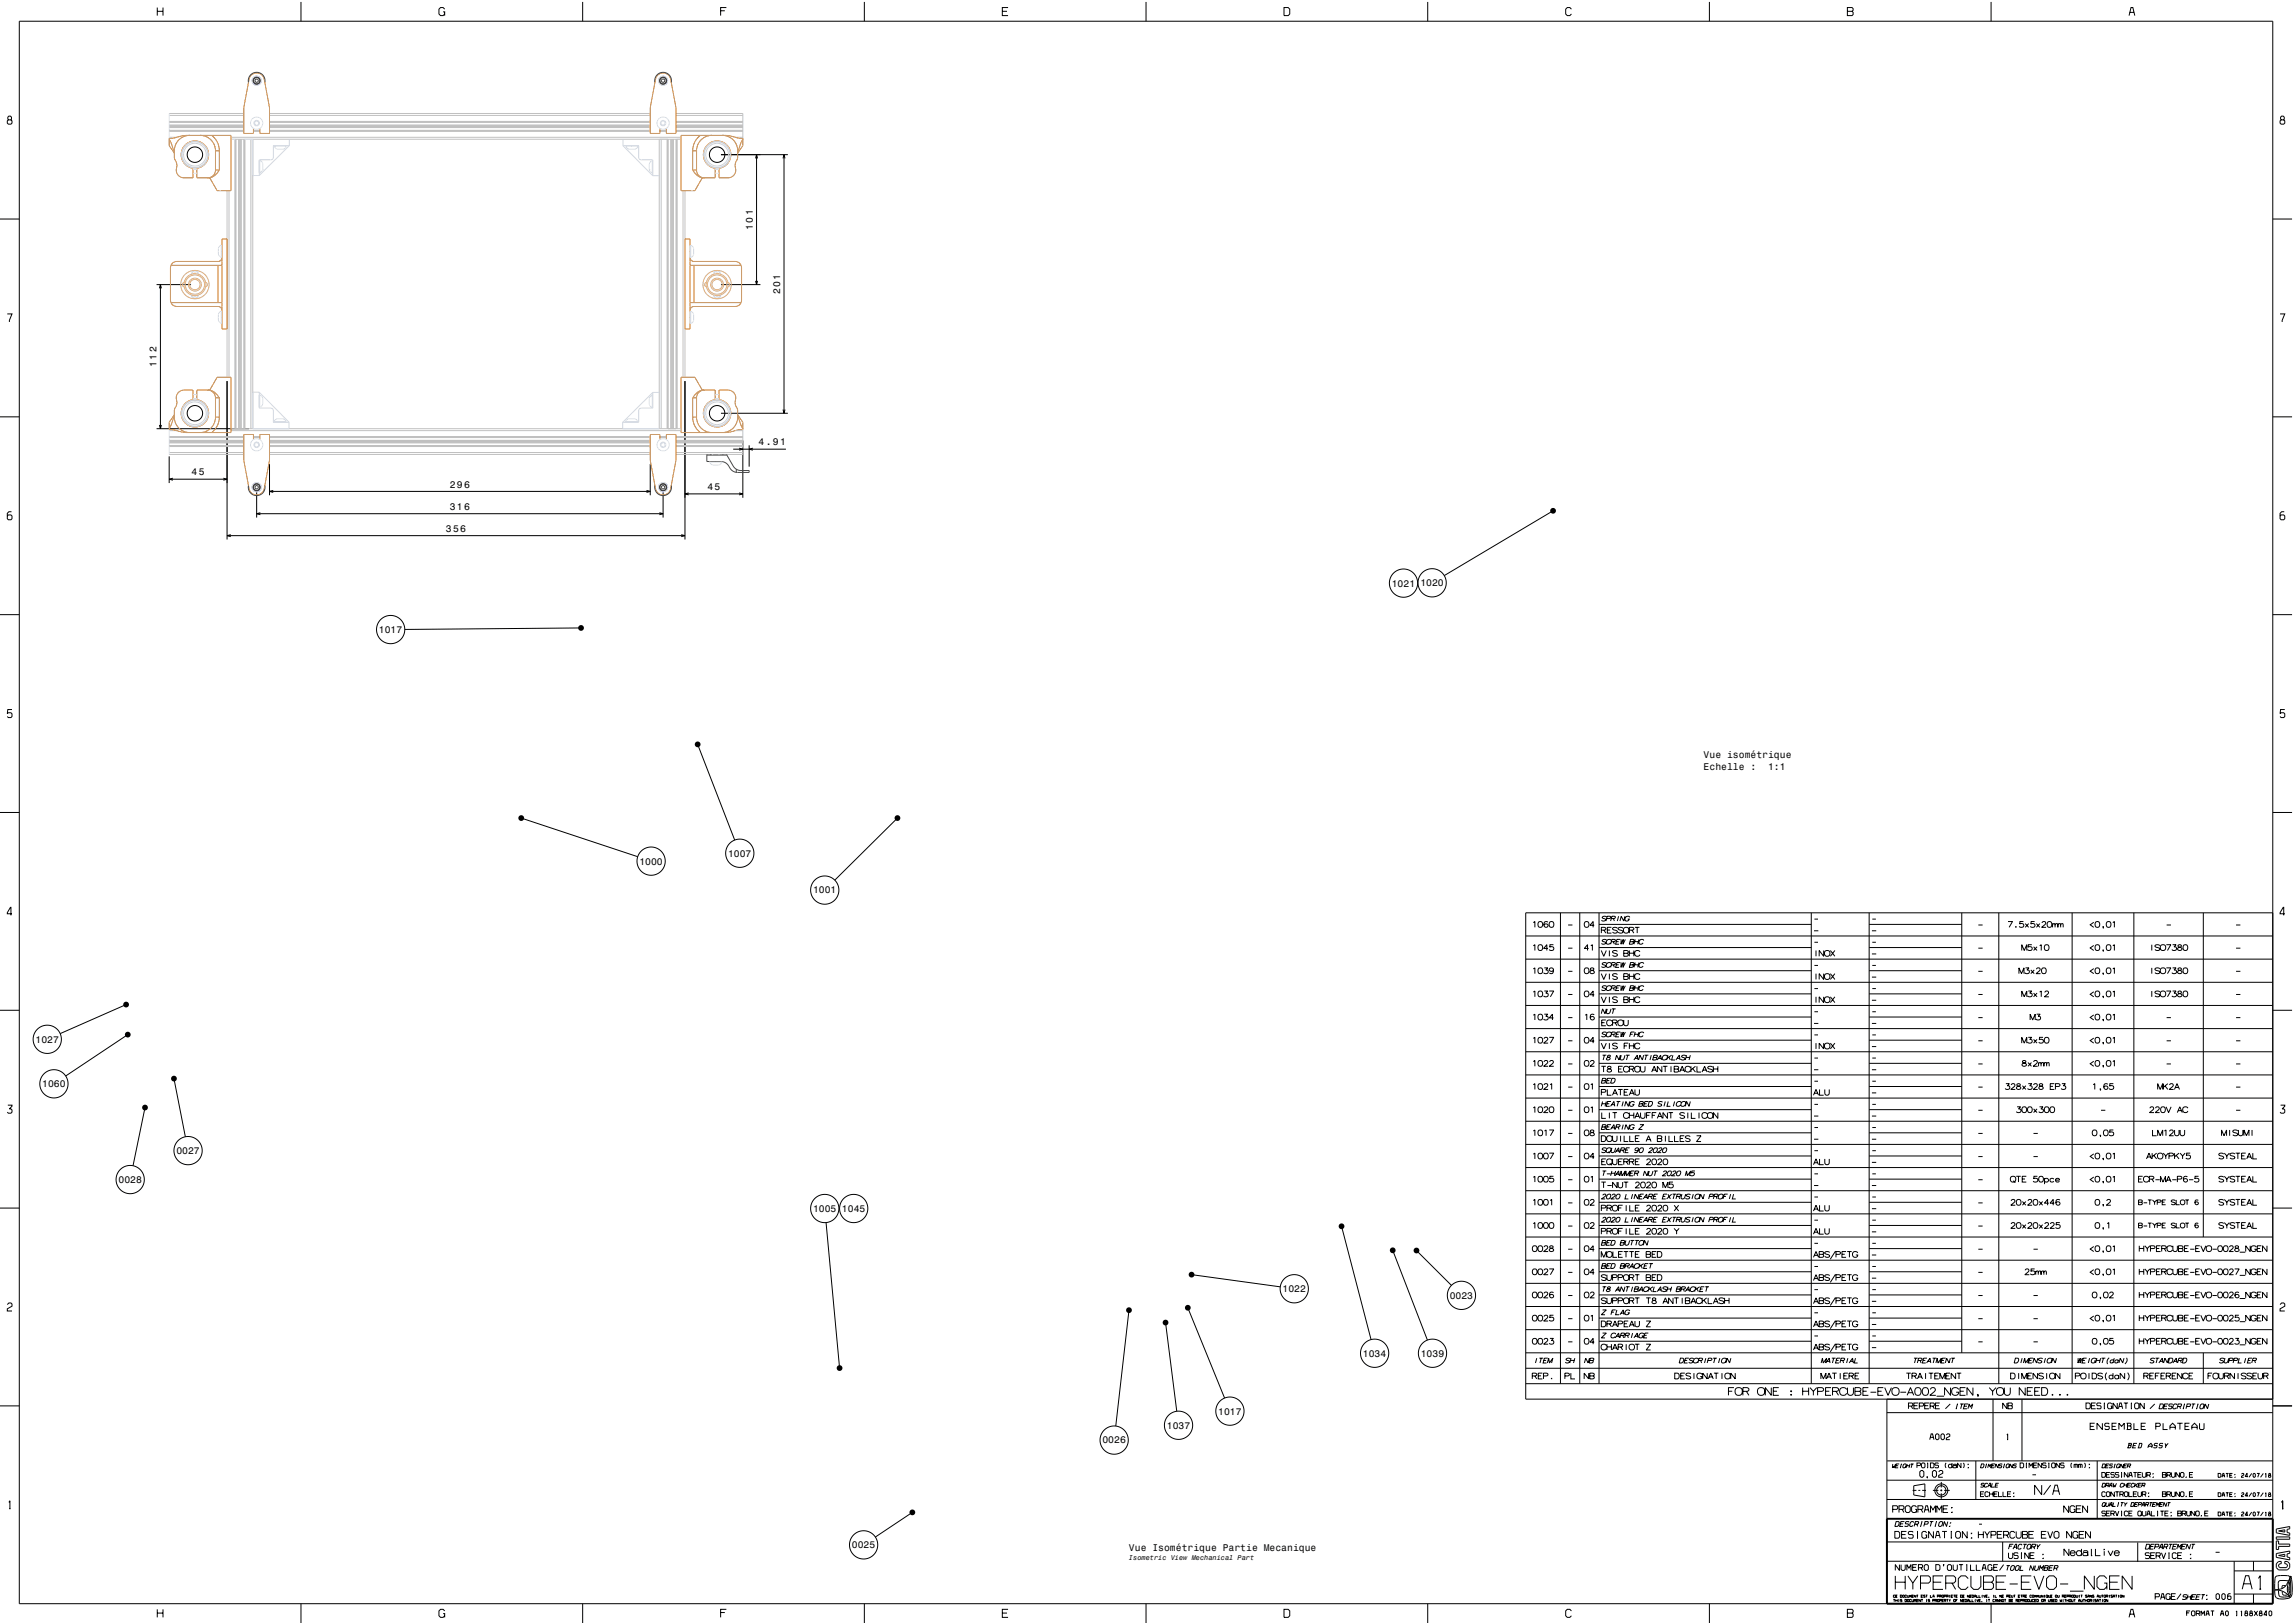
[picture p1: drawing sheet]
<svg xmlns="http://www.w3.org/2000/svg" width="1189mm" height="841mm" viewBox="0 0 1189 841" stroke-linecap="round" stroke-linejoin="round" font-family="sans-serif">
<defs><g id="words">
<g font-size="5">
<text x="390" y="119" transform="rotate(-90 390 119)">101</text>
<text x="404" y="152" transform="rotate(-90 404 152)">201</text>
<text x="81" y="190" transform="rotate(-90 81 190)">112</text>
<text x="393" y="231">4.91</text>
<text x="99" y="246">45</text>
<text x="233" y="253">296</text>
<text x="367" y="254">45</text>
<text x="233" y="264">316</text>
<text x="231" y="276">356</text>
<text x="721" y="304">1021</text>
<text x="736" y="304">1020</text>
<text x="196" y="328">1017</text>
<text x="883" y="393">Vue isométrique</text>
<text x="883" y="399">Echelle :</text>
<text x="916" y="399">1:1</text>
<text x="377" y="444">1007</text>
<text x="331" y="448">1000</text>
<text x="421" y="463">1001</text>
<text x="18" y="540">1027</text>
<text x="22" y="563">1060</text>
<text x="91" y="598">0027</text>
<text x="61" y="613">0028</text>
<text x="421" y="628">1005</text>
<text x="436" y="628">1045</text>
<text x="665" y="670">1022</text>
<text x="751" y="673">0023</text>
<text x="706" y="703">1034</text>
<text x="736" y="703">1039</text>
<text x="631" y="733">1017</text>
<text x="605" y="740">1037</text>
<text x="571" y="748">0026</text>
<text x="442" y="802">0025</text>
<text x="585" y="804">Vue Isométrique Partie Mecanique</text>
</g>
<text font-size="3.6" x="585" y="808">Isometric View Mechanical Part</text>
</g></defs>
<g fill="none" stroke="#000" stroke-width=".52">
<path d="M10 11h1168v820h-1168zM82 6h2M82 4v4M84 4v4M156 1v10M230 6v2M230 5v-1h-2v1v2v1h2v-1M302 1v10M374 6h2M376 4h-2v4M448 1v10M520 6h2"/>
<path d="M522 4h-2v4h2M594 1v10M666 4h2v1v2v1h-2zM740 1v10M814 5v-1h-2v1v2v1h2v-1M886 1v10M958 6h2v-2h-2v4h2v-2M1032 1v10M1104 8l1-4 1 4M1104 6h2M4 62h2v-1l-1-1-1 1v3h2v-2M1182 62h2v-1l-1-1-1 1v3h2v-2"/>
<path d="M374 80h34M392 82v-2l1 2M392 80v67M406 82v-2l1 2M406 80v134M0 114h10M1178 114h10M81 147h18M83 149v-2l1 2M83 147v75M374 147h20M392 146v1l1-1"/>
<path d="M4 163h2l-1 4M1182 163h2l-1 4M118 197v83M355 197v83M0 216h10M374 214h34M406 212v2l1-2M1178 216h10M81 222h48M83 220v2l1-2M88 236v14M380 233h27"/>
<path d="M383 232l2 1h-2M385 228v30M388 231v11M390 232l-2 1h2M88 248h30M90 248h-2l2 1M116 248h2l-2 1M133 254v14M140 240v17M140 255h197M142 254l-2 1h2M335 254l2 1h-2"/>
<path d="M337 240v17M344 254v14M355 256h30M357 255l-2 1h2M383 255l2 1h-2M6 265h-1l-1 1v3h2v-2h-2M118 278h237M120 277l-2 1h2M133 266h211M135 266h-2l2 1M342 266h2l-2 1M353 277l2 1h-2"/>
<path d="M805 265l-56 33M1184 265h-1l-1 1v3h2v-2h-2M0 319h10M1178 319h10M301 325l-91 1M6 368h-2v2l2-1v2v1l-2-1M1184 368h-2v2l2-1v2v1l-2-1M362 386l19 49M0 421h10M270 424l61 20M465 424l-32 32M1178 421h10"/>
<path d="M6 474h-2l1-4 1 4M795 478h1v3M802 478a1.4 1.4 0 0 0-2 1 1.4 1.4 0 0 0 2 1 1 1 0 0 0 0-1 1 1 0 0 0-2 0M809 473v244M813 479h2M819 473v244M826 479h-2l2-1v3M829 479h110M829 473v244M833 475h-2l1 2h-2M833 476h1l1-1h-2l-1 2M835 476h2v-1h-2v2"/>
<path d="M836 476l1 1M839 475l-1 2M842 475v2l-2-2v2M845 475a1.3 1.3 0 0 0-2 0 1.3 1.3 0 0 0 0 2l1-1M939 473v244M940 476h2M969 479h48M969 473v244M970 476h2M1017 473v228M1025 479h3M1036 473v244"/>
<path d="M1041 478h2l-2 3M1049 478h-2v1a1.2 1.2 0 0 1 2 0 1.2 1.2 0 0 1 0 1h-2M1050 479l1 2M1051 479l-1 2M1055 478h-2v1a1.2 1.2 0 0 1 1 0 1.2 1.2 0 0 1 0 1h-2M1055 479l2 2M1057 479l-2 2M1058 478h2l-2 3h3M1064 479h2v2M1064 479v2M1065 479v2M1067 479h2v2"/>
<path d="M1067 479v2M1068 479v2M1074 473v244M1085 478l-2 1 2 2M1095 478h1v3M1106 473v244M1123 479h2M1142 473v168M1159 479h2M1178 473h-387v252h387M1184 474h-2l1-4 1 4M791 497h387"/>
<path d="M791 485h387M795 490h1v3M802 491h-2l2-1v3M805 490h-2v1a1.2 1.2 0 0 1 2 0 1.2 1.2 0 0 1 0 1h-2M813 491h2M823 491h-2l2-1v3M825 490v3M829 491h110M830 493l1 3 2-3M830 482h2v-1h-2v3M831 482l1 2M833 499h-2l1 2h-2"/>
<path d="M833 487h-2l1 2h-2M833 482h2M834 493v3M835 499a1.3 1.3 0 0 0-2 0 1.3 1.3 0 0 0 1 2h1M835 487a1.3 1.3 0 0 0-2 0 1.3 1.3 0 0 0 1 2h1M835 500h2v-1h-2v2M835 488h2v-1h-2v2M835 481h-2v3h2M836 500l1 1M836 488l1 1M838 500h1M838 488h1"/>
<path d="M838 493h-1h-1l2 2h-2M838 481h-1h-1l2 2h-2M840 499h-2l-1 2h2M840 487h-2l-1 2h2M840 499v2l1-2v2l1-2M840 487v2l1-2v2l1-2M841 481h-1h-1l2 2h-2M842 493h2l-1 1 1 1-2 1zM842 494h1M845 482h1l1-1h-2v3M845 493v3M845 494h2"/>
<path d="M845 500h1M845 488h1M845 499h2l-1 1 1 1h-1h-2zM845 487h2l-1 1 1 1h-1h-2zM846 482l1 2M847 493v3M847 500h2M847 488h2M847 481h3M848 487l-1 2M848 499l-1 2M849 481v3"/>
<path d="M850 499l-1 2M850 487l-1 2M850 493a1.5 1.5 0 0 0-2 0 1.5 1.5 0 0 0 0 2 1.5 1.5 0 0 0 2 0M852 499a1.3 1.3 0 0 0-2 0 1.3 1.3 0 0 0 1 2h1M852 487a1.3 1.3 0 0 0-2 0 1.3 1.3 0 0 0 1 2h1M940 482h2M940 488h2M941 493v3M945 493v3l-2-3v3M949 493l2 3M951 493l-2 3M969 491h48"/>
<path d="M970 494h2M970 482h2M970 488h2M1025 491h3M1045 480h.1M1048 493v-3l1 3 2-3v3M1053 490h-2v1a1.2 1.2 0 0 1 2 0 1.2 1.2 0 0 1 0 1h-2M1054 491l2 2M1056 491l-2 2M1057 490h1v3M1085 490l-2 1 2 2M1090 480v1"/>
<path d="M1090 492v1M1090 493h.1M1090 492h.1M1090 481h.1M1090 480h.1M1095 490h1v3M1115 490v3M1119 490h-1h-1l2 2h-2M1123 490h2l-2 3M1126 490h2l-1 1h1a1.2 1.2 0 0 1-1 2 1.2 1.2 0 0 1-1-1M1129 490v1h2a1.1 1.1 0 0 1-1 2 1.1 1.1 0 0 1-1-2h1l1-1zM1159 491h2"/>
<path d="M791 509h387M795 514h1v3M795 502h1v3M800 514h2l-1 1h1a1.2 1.2 0 0 1 0 2 1.2 1.2 0 0 1-2-1M800 502h2l-1 1h1a1.2 1.2 0 0 1 0 2 1.2 1.2 0 0 1-2-1M803 514h2l-1 3M805 502a1 1 0 0 0-1 0 1 1 0 0 0-1 1h1l1-1v2h-2M813 515h2M813 503h2M825 502v1h1a1.1 1.1 0 0 1-1 2 1 1 0 0 1 0-2h1v-1zM826 515h-2l2-1v3M829 515h110"/>
<path d="M829 503h110M830 517l1 3 2-3M830 505l1 3 2-3M833 511h-2l1 2h-2M834 505v3M834 517v3M835 511a1.3 1.3 0 0 0-2 0 1.3 1.3 0 0 0 1 2h1M835 512h2v-1h-2v2M836 512l1 1M838 512h1M838 517h-1h-1v1l2 1h-2M838 505h-1h-1l2 2h-2"/>
<path d="M840 511h-2l-1 2h2M840 511v2l1-2v2l1-2M842 517h2l-1 1 1 1-2 1zM842 505h2l-1 1 1 1-2 1zM842 518h1M842 506h1M845 505v3M845 517v3M845 518h2M845 506h2M845 512h1M845 511h2l-1 1 1 1h-1h-2z"/>
<path d="M847 505v3M847 517v3M847 512h2M848 511l-1 2M850 511l-1 2M850 517a1.5 1.5 0 0 0-2 0 1.5 1.5 0 0 0 0 2 1.5 1.5 0 0 0 2 0M850 505a1.5 1.5 0 0 0-2 0 1.5 1.5 0 0 0 0 2 1.5 1.5 0 0 0 2 0M852 511a1.3 1.3 0 0 0-2 0 1.3 1.3 0 0 0 1 2h1M940 512h2M940 500h2M941 505v3M941 517v3"/>
<path d="M945 505v3l-2-3v3M945 517v3l-2-3v3M949 517l2 3M949 505l2 3M951 517l-2 3M951 505l-2 3M969 515h48M969 503h48M970 518h2M970 506h2M970 512h2M970 500h2"/>
<path d="M1025 515h3M1025 503h3M1046 505v-3l2 3 1-3v3M1048 517v-3l1 3 2-3v3M1050 502h2l-1 1h1a1.2 1.2 0 0 1-1 2 1.2 1.2 0 0 1-2-1M1051 514h2l-1 1h1a1.2 1.2 0 0 1 0 2 1.2 1.2 0 0 1-2-1M1053 503l1 2M1054 515l2 2M1054 503l-1 2M1056 502h1l-2 3h3M1056 515l-2 2M1057 514h1v3"/>
<path d="M1060 514h1h1l-2 3h2M1085 514l-2 1 2 2M1085 502l-2 1 2 2M1090 504v1M1090 516v1M1090 517h.1M1090 516h.1M1090 505h.1M1090 504h.1M1095 514h1v3M1095 502h1v3M1115 502v3"/>
<path d="M1115 514v3M1119 514h-1h-1l2 2h-2M1119 502h-1h-1l2 2h-2M1123 514h2l-2 3M1123 502h2l-2 3M1126 514h2l-1 1h1a1.2 1.2 0 0 1-1 2 1.2 1.2 0 0 1-1-1M1126 502h2l-1 1h1a1.2 1.2 0 0 1-1 2 1.2 1.2 0 0 1-1-1M1129 514v1h2a1.1 1.1 0 0 1-1 2 1.1 1.1 0 0 1-1-2h1l1-1zM1129 502v1h2a1.1 1.1 0 0 1-1 2 1.1 1.1 0 0 1-1-2h1l1-1zM1159 515h2M1159 503h2M0 524h10"/>
<path d="M65 521l-34 15M66 536l-32 22M791 533h387M791 521h387M795 538h1v3M795 526h1v3M800 538h2l-2 3h2M800 526h2l-1 1h1a1.2 1.2 0 0 1 0 2 1.2 1.2 0 0 1-2-1M803 538h2l-1 3M805 527h-2l2-1v3M813 539h2M813 527h2"/>
<path d="M822 526v3M826 526a1.4 1.4 0 0 0-2 1 1.4 1.4 0 0 0 2 1 1 1 0 0 0 0-1 1 1 0 0 0-2 0M826 539h-2l2-1v3M829 539h110M829 527h110M830 530h2M832 529h-2v3h2M833 523l-1 2-1-2-1 2M833 535h-2l1 2h-2M833 523v2h1l1-2M835 535a1.3 1.3 0 0 0-2 0 1.3 1.3 0 0 0 1 2h1M835 536h2v-1h-2v2"/>
<path d="M835 529a1.5 1.5 0 0 0-2 0 1.5 1.5 0 0 0 0 2 1.5 1.5 0 0 0 2 0M835 523h2M836 530h2v-1h-2v3M836 536l1 1M836 523v2M837 530l1 2M838 536h1M840 535h-2l-1 2h2M840 535v2l1-2v2l1-2M842 529v2v1l2-1v-2M845 536h1M847 535h-2v2"/>
<path d="M847 536h2M848 535l-1 2M850 535l-1 2M852 535a1.3 1.3 0 0 0-2 0 1.3 1.3 0 0 0 1 2h1M940 530h2M940 536h2M940 524h2M969 539h48M969 527h48M970 530h2M970 536h2M970 524h2"/>
<path d="M1025 539h3M1025 527h3M1051 538h2l-1 1h1a1.2 1.2 0 0 1 0 2 1.2 1.2 0 0 1-2-1M1052 529v-3l2 3 1-3v3M1054 539l2 2M1056 526h1l-1 1h1a1.2 1.2 0 0 1 0 2 1.2 1.2 0 0 1-2-1M1056 539l-2 2M1059 538h-2v1a1.2 1.2 0 0 1 2 0 1.2 1.2 0 0 1 0 1h-2M1085 538l-2 1 2 2M1085 526l-2 1 2 2M1090 528v1M1090 529h.1"/>
<path d="M1090 528h.1M1095 538h1v3M1095 526h1v3M1123 539h2M1123 527h2M1159 539h2M1159 527h2M1178 524h10M90 559l6 30M791 557h387M791 545h387M795 550h1v3"/>
<path d="M800 550h2l-2 3h2M803 550h1h1l-2 3h2M813 551h2M824 550h2l-2 3h2M829 551h110M830 541l1 3 2-3M830 553h2M830 560h2M831 559h1v1v1h-1h-1zM831 547h2M831 553v3M832 547l-1 2"/>
<path d="M833 560h1M833 547v1h1a.8 .8 0 0 1 0 1 .8 .8 0 0 1-1-1l2-1zM833 553v1h2a1.1 1.1 0 0 1-1 2 1.1 1.1 0 0 1-1-2h2v-1zM834 541v3M835 559h-2v2h1M838 541h-1h-1l2 2h-2M839 554h1M840 547l-1 2-1-2-1 2M840 547v2h2v-2M841 553h-2v3h2M842 542h1M843 547h2"/>
<path d="M844 547l-1 2M844 541h-2v3M844 553a1.5 1.5 0 0 0-2 0 1.5 1.5 0 0 0 0 2 1.5 1.5 0 0 0 2 0M845 554h1l1-1h-2v3M845 541v3M845 542h2M846 554l1 2M847 541v3M847 549l2-2v2M847 548h2M850 541a1.5 1.5 0 0 0-2 0 1.5 1.5 0 0 0 0 2 1.5 1.5 0 0 0 2 0M850 553v2l1 1 2-1v-2"/>
<path d="M852 547l-1 2-1-2-1 2M852 547h2M853 547v2M856 547l-1 2M856 556l1-3 2 3M857 555h1M857 548h1M857 547h2l-1 1 1 1h-1h-1zM859 549l2-2v2M860 548h1M861 553v3l-2-3v3M862 553h2"/>
<path d="M863 553v3M864 547a1.3 1.3 0 0 0-2 0 1.3 1.3 0 0 0 1 2h1M865 547l-1 2M865 548l1 1M866 553v3M866 547l-2 1M867 547l-1 2h2M868 553h2l-1 1 1 1-2 1zM868 554h1M869 549l1-2 1 2M869 548h2M871 556l1-3 1 3"/>
<path d="M871 555h2M874 547h-1h-1l1 2h-2M874 548h2M874 547v2M876 553a1.5 1.5 0 0 0-2 0 1.5 1.5 0 0 0 0 2 1.5 1.5 0 0 0 2 0M876 547l-1 2M876 553v3M877 554l2 2M879 553l-3 1M880 553v3h2M882 556l2-3 1 3M883 555h1"/>
<path d="M888 553h-2h-1l3 2h-1h-2M888 553v3M888 554h2M890 553v3M940 554h2M940 548h2M941 541v3M945 541v3l-2-3v3M949 541l2 3M951 541l-2 3M969 551h48M970 554h2"/>
<path d="M970 542h2M970 548h2M1025 551h3M1048 541v-3l1 3 2-3v3M1048 550l1 1h1a1.1 1.1 0 0 1-1 2 1 1 0 0 1 0-2h1v-1zM1051 551l2 2M1053 551l-2 2M1054 550h1h1l-2 3h2M1057 551h2v2M1057 551v2M1058 551v2M1060 551h2v2"/>
<path d="M1060 551v2M1061 551v2M1085 550l-2 1 2 2M1090 540v1M1090 552v1M1090 553h.1M1090 552h.1M1090 541h.1M1090 540h.1M1095 550h1v3M1123 551h2M1159 551h2"/>
<path d="M4 573h2l-1 2h1v1v1l-2-1M75 574l-6 30M791 569h387M795 574h1v3M795 562h1v3M800 574h2l-2 3h2M800 562h2l-2 3h2M803 562h1v3M813 575h2M813 563h2M825 574v3M825 562v3"/>
<path d="M829 575h110M829 563h110M830 566h2v-1h-2v3M830 577v3h2M830 572h2M831 571l-1 2M833 571l-1 2M833 572h1M833 565v3h2M834 577v3M835 573l2-2v2M835 571h-2v2h1"/>
<path d="M835 572h2M836 568l1-3 1 3M836 577h2M836 561a1.5 1.5 0 0 0 1-1 1.5 1.5 0 0 0 0-1h-2v2h1M836 567h2M837 577v3M838 571h2M839 565h2M839 571l-1 2M840 565v3M841 571v2M842 566h1"/>
<path d="M844 565h-2v3h2M844 577a1.5 1.5 0 0 0-2 0 1.5 1.5 0 0 0 0 2 1.5 1.5 0 0 0 2 0M844 568l2-3 1 3M845 577v3M845 578h2M845 571l-1 2-1-2-1 2M845 567h2M847 577v3M847 571a1.3 1.3 0 0 0-2 0 1.3 1.3 0 0 0 1 2l1-1h-1M847 580l2-3 1 3M847 565l1 2v1l2-1v-2M848 579h2"/>
<path d="M850 572h1M850 571h2l-1 1v1h-2zM850 577v2l1 1 2-1v-2M852 572h1M853 578h2M854 571h-1l-1 2h2M855 571h1a1.4 1.4 0 0 1 0 1 1.4 1.4 0 0 1-1 1h-1zM856 577h-3v3M856 578h2M858 577h-2v3M859 580l1-3 2 3M859 579h2"/>
<path d="M862 571h-2l1 2h-2M863 571l-1 2M864 577v3l-2-3v3M865 571l-1 2h2M865 577h2M866 577v3M868 571l-1 2M871 571a1.3 1.3 0 0 0-2 0 1.3 1.3 0 0 0 1 2h1M873 577h-1h-1l2 2h-2M875 577v3M876 571l-1 2-1-2v2M877 577v3h2"/>
<path d="M881 577v3M885 577a1.5 1.5 0 0 0-2 0 1.5 1.5 0 0 0 0 2 1.5 1.5 0 0 0 2 0M890 577v3l-2-3v3M940 568l1-3 2 3M940 578h2M940 567h2M940 572h2M940 560h2M943 565v3h2M946 565v2l1 1 1-1v-2M969 575h48M969 563h48"/>
<path d="M970 578h2M970 566h2M970 572h2M970 560h2M1025 575h3M1025 563h3M1040 562h1l-1 1h1a1.2 1.2 0 0 1 0 2 1.2 1.2 0 0 1-2-1M1042 562h2l-2 3h3M1045 574h2l-1 1h1a1.2 1.2 0 0 1 0 2 1.2 1.2 0 0 1-2-1M1046 562v1h1a1.1 1.1 0 0 1-1 2 1 1 0 0 1 0-2h1v-1zM1048 563l2 2M1050 563l-2 2"/>
<path d="M1051 562h2l-1 1h1a1.2 1.2 0 0 1 0 2 1.2 1.2 0 0 1-2-1M1054 575l2 2M1054 562h1h1l-2 3h2M1056 575l-2 2M1057 574h2l-1 1h1a1.2 1.2 0 0 1-1 2 1.2 1.2 0 0 1-1-1M1057 562v1h2a1.1 1.1 0 0 1-1 2 1.1 1.1 0 0 1-1-2h1l1-1zM1063 563h1M1065 562h-2v3h2M1065 563h2l1-1h-3v3M1069 562h1l-1 1h1a1.2 1.2 0 0 1 0 2 1.2 1.2 0 0 1-2-1M1085 562h1v3M1089 564v1"/>
<path d="M1089 565h.1M1089 564h.1M1089 564l-1 1M1089 575h2M1092 562a1.4 1.4 0 0 0-2 1 1.4 1.4 0 0 0 2 1 1 1 0 0 0 0-1 1 1 0 0 0-2 0M1095 562h-1l-1 1a1.2 1.2 0 0 1 2 0 1.2 1.2 0 0 1 0 1h-2M1114 574h2l-2 3h2M1117 574h2l-2 3h2M1118 565v-3l2 3 1-3v3M1121 562v3M1122 563l2 2M1123 574l1 3 1-3"/>
<path d="M1124 562l-3 1M1125 562h1l-2 3h3M1127 565l1-3 2 3M1127 564h2M1129 577l1-3 1 3M1129 576h2M1134 574a1.5 1.5 0 0 0-2 0 1.5 1.5 0 0 0 0 2 1.5 1.5 0 0 0 2 0M1159 575h2M1159 563h2M1182 573h2l-1 2h1v1v1l-2-1M791 593h387M791 581h387"/>
<path d="M795 598h1v3M795 586h1v3M801 586v3M803 598h2l-1 3M803 586h2l-1 3M813 599h2M813 587h2M825 586v1h1a1.1 1.1 0 0 1-1 2 1 1 0 0 1 0-2h1v-1zM826 599h-2l2-1v3M829 599h110M829 587h110M830 584h2"/>
<path d="M831 583h1v1v1h-1h-1zM831 592a1.6 1.6 0 0 0 1-2 1.6 1.6 0 0 0-1-1h-1v3h1M833 595h-2l1 2h-2M833 584h1M834 597v1M835 585l2-2v2M835 583h-2v2h1M835 584h2M835 595v2h2v-2M836 589v2l1 1 1-1v-2M837 597l2-2v2M838 584h1l1-1h-2l-1 2"/>
<path d="M838 596h1M839 584v1M840 589v3M840 596h1l1-1h-2v2M841 596l1 1M841 583v2M842 589v3h2M843 596h1M845 595h-2l-1 2h2M845 583l-1 2-1-2-1 2M845 589v3h2M847 583a1.3 1.3 0 0 0-2 0 1.3 1.3 0 0 0 1 2l1-1h-1"/>
<path d="M848 590h1M849 596a.9 .9 0 0 0-1-1 .9 .9 0 0 0 0 1h1l-1 1h-1M850 589h-2v3h2M850 583h2l-3 2h2M850 595h1a1.2 1.2 0 0 1 1 2 1.2 1.2 0 0 1-2 0zM853 592l1-3 2 3M854 591h1M855 595h1h1l-3 2h2M858 595a1.2 1.2 0 0 1 1 2 1.2 1.2 0 0 1-2 0zM859 589h2v1v1l-2 1zM859 590h2M860 595h1l-2 2h2"/>
<path d="M862 595h1a1.2 1.2 0 0 1 1 2 1.2 1.2 0 0 1-2 0zM863 589v3M865 589v3h2M868 589v3h2M871 590h1M873 589h-2v3h2M876 589h-1h-1l2 2h-2M879 589h3l-3 3h3M940 590h2M940 596h2M940 584h2M969 599h48"/>
<path d="M969 587h48M970 590h2M970 596h2M970 584h2M1025 599h3M1025 587h3M1054 599h2M1054 587h2M1085 598l-2 1 2 2M1089 588v1M1089 589h.1M1089 588h.1"/>
<path d="M1089 588l-1 1M1095 598h1v3M1095 586h-1l-1 1a1.2 1.2 0 0 1 2 0 1.2 1.2 0 0 1 0 1h-2M1113 600h2M1115 598v3M1116 586v3h2M1116 599l2 2M1118 598l-3 1M1118 589v-3l2 3 1-3v3M1121 598l2 1 1-1M1122 586h1v3M1123 599v2"/>
<path d="M1124 599h2l1-1h-3v3M1125 586h1l-2 3h3M1127 586v2l1 1 1-1v-2M1127 598v3M1128 599l1 2M1129 598l-2 1M1130 598l1 1 2-1M1130 586v2l1 1 1-1v-2M1131 599v2M1135 598h-2v1a1.2 1.2 0 0 1 2 0 1.2 1.2 0 0 1 0 1h-2M1151 589v-3l2 3 1-3v3M1153 598h-2h-1l3 2h-1h-2"/>
<path d="M1153 598l1 1 1-1M1154 599v2M1156 586v3M1158 598h-1h-1l2 2h-2M1159 598h2M1160 586h-2h-1l3 2h-1h-2M1160 598v3M1160 586v2l1 1 1-1 1-2M1162 599h1M1163 589v-3l1 3 2-3v3M1164 598h-2v3h2M1165 600h2"/>
<path d="M1167 586v3M1168 598v3h2M791 617h387M791 605h387M795 610h1v3M805 610h-2v1a1.2 1.2 0 0 1 2 0 1.2 1.2 0 0 1 0 1h-2M813 611h2M825 610v3M829 611h110M830 613h2M830 602h2M831 607h2"/>
<path d="M831 619h1l-2 2h2M831 613v3M832 607l-1 2M832 601h-2v3h2M833 608h2M833 614h2M833 619h1a1.2 1.2 0 0 1 1 2 1.2 1.2 0 0 1-2 0zM834 603l1 1M835 608h2M835 607v2M836 619h1l-2 2h2M836 601v2l1 1 1-1v-2"/>
<path d="M837 609l2-2v2M837 607v2M838 608h1M838 613v3l-2-3v3M838 619h1a1.2 1.2 0 0 1 0 2 1.2 1.2 0 0 1-1 0zM839 613v2l1 1 1-1v-2M839 602h1M840 609v-2l1 2 1-2v2M841 601h-2v3h2M842 602h1l1-1h-2v3M842 613h2M842 609l1-2v2l2-2-1 2"/>
<path d="M843 613v3M843 619l-1 2h2M843 602l1 2M845 602h1l1-1h-2v3M845 608h1M846 602l1 2M846 619v2M847 607h-2v2h1M847 608h2v-1h-1l-1 2M848 602h1M848 613h1h1l-2 3h2M848 608l1 1"/>
<path d="M850 619l-1 2-1-2-1 2M850 601h-2v3h2M850 620h1M852 619h-2l-1 2h2M854 613h1l-2 3h3M854 601h1l-2 3h3M854 607v2l-2-2v2M855 620h1l1-1h-2l-1 2M855 607l-1 2h1h1l1-2M856 620v1M857 620h1M857 607h2"/>
<path d="M858 607v2M859 619h-2v2h2M859 601h2l-2 3h2M862 616v-3l1 3 1-3v3M862 620h1M862 607h1h1l-3 2h2M864 619h-2v2h1M865 619l1 2M865 607a1.2 1.2 0 0 1 1 2 1.2 1.2 0 0 1-2 0zM866 619l-2 2M867 619h2M867 607h1h1l-3 2h2"/>
<path d="M867 613h-2v1a1.2 1.2 0 0 1 2 0 1.2 1.2 0 0 1 0 1h-2M868 619l-1 2M869 620h1l1-1h-2v2M870 607a1.2 1.2 0 0 1 1 2 1.2 1.2 0 0 1-2 0zM870 620l1 1M872 619l-1 2h1h1l1-2M873 609l1-2 1 2 1-2v2M876 619h-1h-1l2 2h-1h-1M878 619l-1 2M878 607h-1v1h1a1.1 1.1 0 0 1 0 1 1.1 1.1 0 0 1-2 0M883 619v2l-2-2v2M886 620h1l1-1h-2v2"/>
<path d="M888 620h2l1-1h-2l-1 2M890 620v1M893 620h2M895 619h-1l-1 2M897 619l-1 2M899 619l-1 2h2M940 604l1-3 2 3M940 614h2M940 603h2M940 608h2M943 601v3h2M946 601v2l1 1 1-1v-2"/>
<path d="M969 611h48M970 614h2M970 602h2M970 608h2M1025 611h3M1044 612l1 1M1045 610h2M1046 610v3M1048 611h2M1050 610h-2v3h2M1056 610h-2v1a1.2 1.2 0 0 1 2 0 1.2 1.2 0 0 1 0 1h-2M1060 611a1.1 1.1 0 0 1 1 0 1.1 1.1 0 0 1 0 1 1.1 1.1 0 0 1-1 0"/>
<path d="M1060 611v3M1065 611a1.1 1.1 0 0 0-2 0 1.1 1.1 0 0 0 0 1 1.1 1.1 0 0 0 2 0M1065 612h2a1.1 1.1 0 0 0-1-1 1.1 1.1 0 0 0-1 1 1.1 1.1 0 0 0 2 0M1085 610l-2 1 2 2M1090 600v1M1090 612v1M1090 613h.1M1090 612h.1M1090 601h.1M1090 600h.1M1095 610h1v3M1108 611h2"/>
<path d="M1111 610h-3v3h3M1113 601l1-3 1 3M1114 610a1.5 1.5 0 0 0-3 0 1.5 1.5 0 0 0 0 2 1.5 1.5 0 0 0 3 0M1114 611h2v-1h-2v3M1115 611l1 2M1117 611h2M1120 613v-3l1 3 1-3v3M1123 613l1-3 1 3M1123 612h2M1126 611h2M1129 611h1l1-1h-2v3M1134 610a1.4 1.4 0 0 0-2 1 1.4 1.4 0 0 0 2 1 1 1 0 0 0-1-1 1 1 0 0 0-1 0"/>
<path d="M1135 611h2M1140 610h-2v1a1.2 1.2 0 0 1 1 0 1.2 1.2 0 0 1 0 1h-2M1153 610h-2h-1l3 2h-1h-2M1153 610l1 1 1-1M1154 611v2M1158 610h-1h-1l2 2h-2M1159 610h2M1160 610v3M1162 611h1M1164 610h-2v3h2M1165 613l1-3 1 3M1165 601l1-3 1 3"/>
<path d="M1165 612h2M1168 610v3h2M0 626h10M428 634l7 75M695 635l16 59M791 629h387M795 634h1v3M795 622h1v3M803 622h1v3M813 635h2M813 623h2M824 634h2l-2 3h2"/>
<path d="M824 622h2l-2 3h2M829 635h110M829 623h110M830 638h2v-1h-2v3M830 626h2v-1h-2v3M831 631h1l-2 2h2M833 638h2v-1h-2v3M833 626h2v-1h-2v3M833 631h1a1.2 1.2 0 0 1 1 2 1.2 1.2 0 0 1-2 0zM834 638l1 2M834 626l1 2M836 631h1l-2 2h2"/>
<path d="M838 631h1a1.2 1.2 0 0 1 0 2 1.2 1.2 0 0 1-1 0zM839 626h1M839 638h1M841 625h-2v3M841 637h-2v3M843 625v3M843 637v3M843 631l-1 2h2M845 637v3h2M845 625v3h2M846 631v2M848 626h1"/>
<path d="M848 638h1M850 631l-1 2-1-2-1 2M850 637h-2v3h2M850 625h-2v3h2M850 632h1M852 633l1-2 1 2M852 621l1-2 1 2M852 631h-2l-1 2h2M852 632h2M852 620h2M854 637h1l-2 3h3M854 625h1l-2 3h3"/>
<path d="M855 632h1l1-1h-2l-1 2M856 632v1M857 632h1M859 631h-2v2h2M859 637h2l-2 3h2M859 625h2l-2 3h2M862 632h1M864 631h-2v2h1M865 631l1 2M866 631l-2 2M867 631h2M868 637l1 1 1-1"/>
<path d="M868 625l2 3M868 631l-1 2M869 638v2M869 632h1l1-1h-2v2M870 625l-2 3M870 632l1 1M872 631l-1 2h1h1l1-2M876 631h-1h-1l2 2h-1h-1M878 631l-1 2M883 631v2l-2-2v2M886 632h1l1-1h-2v2M888 632h2l1-1h-2l-1 2"/>
<path d="M890 632v1M893 632h2M895 631h-1l-1 2M897 631l-1 2M899 631l-1 2h2M940 640l1-3 2 3M940 628l1-3 2 3M940 639h2M940 627h2M940 632h2M940 620h2M943 637v3h2"/>
<path d="M943 625v3h2M946 637v2l1 1 1-1v-2M946 625v2l1 1 1-1v-2M969 635h48M969 623h48M970 638h2M970 626h2M970 632h2M970 620h2M1025 635h3M1025 623h3M1042 634h2l-2 3h3"/>
<path d="M1042 622h2l-2 3h3M1048 635l2 2M1048 623l2 2M1050 635l-2 2M1050 623l-2 2M1051 634h1h1l-2 3h2M1051 622h1h1l-2 3h2M1057 635l2 2M1057 623l2 2M1059 635l-2 2M1059 623l-2 2M1060 634h1h1l-2 3h2"/>
<path d="M1062 623h-2l1-1v3M1063 634h1h1l-2 3h2M1065 623h-2l1-1v3M1068 622h-1a1.4 1.4 0 0 0-1 1 1.4 1.4 0 0 0 2 1 1 1 0 0 0-1-1 1 1 0 0 0-1 0M1068 634h-2v1a1.2 1.2 0 0 1 1 0 1.2 1.2 0 0 1 0 1h-2M1090 624v1M1090 636v1M1090 637h.1M1090 636h.1M1090 625h.1M1090 624h.1M1092 622h1h1l-2 3h2"/>
<path d="M1092 634h1v3M1108 634h2v2h-2zM1108 622h2v2h-2zM1108 635h2M1108 623h2M1111 635h2M1111 623h2M1113 634h2M1113 622h2M1114 622v2M1114 634v2M1116 634l1 1 1-1"/>
<path d="M1116 622l1 1 1-1M1117 623v1M1117 635v1M1118 635h2v-1h-2v2M1118 623h2v-1h-2v2M1121 635h1M1121 623h1M1122 634h-1v2h1M1122 622h-1v2h1M1127 634h-1h-1l2 2h-2M1127 622h-1h-1l2 2h-2M1128 634v2h2"/>
<path d="M1128 622v2h2M1133 634h2M1133 622h2M1134 622v2M1134 634v2M1139 634a1.1 1.1 0 0 0-1 0 1.1 1.1 0 0 0 0 2 1.1 1.1 0 0 0 1 0 .9 .9 0 0 0 0-1 .9 .9 0 0 0-1 0M1139 622a1.1 1.1 0 0 0-1 0 1.1 1.1 0 0 0 0 2 1.1 1.1 0 0 0 1 0 .9 .9 0 0 0 0-1 .9 .9 0 0 0-1 0M1153 634h-2h-1l3 2h-1h-2M1153 622h-2h-1l3 2h-1h-2M1153 634l1 1 1-1M1153 622l1 1 1-1M1154 623v2"/>
<path d="M1154 635v2M1158 634h-1h-1l2 2h-2M1158 622h-1h-1l2 2h-2M1159 634h2M1159 622h2M1160 622v3M1160 634v3M1162 635h1M1162 623h1M1164 634h-2v3h2M1164 622h-2v3h2M1165 637l1-3 1 3"/>
<path d="M1165 625l1-3 1 3M1165 636h2M1165 624h2M1168 634v3h2M1168 622v3h2M1178 626h10M722 648l18 46M734 648l18 18M791 653h387M791 641h387M800 658h2l-2 3h2M800 646h2l-2 3h2"/>
<path d="M803 658h2l-1 3M803 646v1h2a1.1 1.1 0 0 1-1 2 1.1 1.1 0 0 1-1-2h2v-1zM813 659h2M813 647h2M826 659h-2l2-1v3M826 647h-2l2-1v3M829 659h110M829 647h110M830 652v-3l1 3 2-3v3M830 656h2M830 644h2M831 655h1v1v1h-1h-1z"/>
<path d="M831 643h1v1v1h-1h-1zM833 656h1M833 644h1M835 655h-2v2h1M835 643h-2v2h1M836 657a1.5 1.5 0 0 0 1-1 1.5 1.5 0 0 0 0-1h-2v2h1M836 645a1.5 1.5 0 0 0 1-1 1.5 1.5 0 0 0 0-1h-2v2h1M836 649v3h2M839 650h1M840 656h1M840 644h1M840 655h2l-1 1 1 1h-1h-1z"/>
<path d="M840 643h2l-1 1 1 1h-1h-1zM841 649h-2v3h2M842 649h2M842 656h2l1-1h-2l-1 2M843 643l-1 2h1h1l1-2M843 649v3M844 656v1M844 657l2-2 1 2M845 649h2M845 656h1M845 643h2M846 649v3"/>
<path d="M846 643l-1 2M848 643h2M848 650h1M849 643l-1 2M850 655a1.5 1.5 0 0 0-3 0 1.3 1.3 0 0 0 1 2h1M850 649h-2v3h2M850 655l-1 2M850 656l1 1M852 655l-2 1M852 656h1M853 649h3l-1 1 1 1h-1l-2 1zM853 650h2"/>
<path d="M854 655h-1l-1 2h2M854 643v2l-2-2v2M855 655h2M856 655l-1 2M856 650h2M858 649h-2v3h2M859 649h1a1.6 1.6 0 0 1 1 1 1.6 1.6 0 0 1-1 2h-1zM940 652l1-3 2 3M940 651h2M940 656h2M940 644h2M943 649h2v1v1l-2 1z"/>
<path d="M943 650h2M948 649h-1h-1l2 2h-2M951 648l-2 4M952 650h1l1-1h-2v3M955 650h1M957 649h-2v3h2M957 649h3M959 649v3M963 649a1.4 1.4 0 0 0-2 0 1.4 1.4 0 0 0 0 2 1.4 1.4 0 0 0 2-1h-1M969 659h48M969 647h48M970 650h2"/>
<path d="M970 656h2M970 644h2M1025 659h3M1025 647h3M1050 658h1h1l-3 3h3M1054 647h2M1055 658h-2v1a1.2 1.2 0 0 1 1 0 1.2 1.2 0 0 1 0 1h-2M1055 659h2l1 2M1055 659v2M1056 659v2M1058 659h2l1 2M1058 659v2"/>
<path d="M1059 659v2M1085 658l-2 1 2 2M1085 646l-2 1 2 2M1090 648v1M1090 649h.1M1090 648h.1M1095 658h1v3M1095 646h1v3M1109 659h2M1109 647h2M1109 646v3M1109 658v3"/>
<path d="M1111 646v3M1111 658v3M1112 658l1 1 1-1M1112 646l1 1 1-1M1113 647v2M1113 659v2M1115 659h1l1-1h-2v3M1115 647h1l1-1h-2v3M1118 659h1M1118 647h1M1120 658h-2v3h2M1120 646h-2v3h2"/>
<path d="M1120 659h2l1-1h-3v3M1120 647h2l1-1h-3v3M1122 659l1 2M1122 647l1 2M1126 658a1.5 1.5 0 0 0-2 0 1.5 1.5 0 0 0 0 2 1.5 1.5 0 0 0 2 0M1126 646a1.5 1.5 0 0 0-2 0 1.5 1.5 0 0 0 0 2 1.5 1.5 0 0 0 2 0M1126 658v2l1 1 1-1 1-2M1126 646v2l1 1 1-1 1-2M1129 658h2v1v1l-2 1zM1129 646h2v1v1l-2 1zM1129 659h2M1129 647h2"/>
<path d="M1132 659h2M1132 647h2M1134 658h-2v3h2M1134 646h-2v3h2M1135 659h2M1135 647h2M1138 659h1M1138 647h1M1140 658h-2v3h2M1140 646h-2v3h2M1141 658l1 3 1-3M1141 646l1 3 1-3"/>
<path d="M1147 659h2M1147 647h2M1156 658h1l-2 3h3M1156 646h1l-2 3h3M1158 658h3l-2 3M1159 646v1h1a1.1 1.1 0 0 1-1 2 1 1 0 0 1 0-2h1v-1zM1161 649h3M1166 646v3l-2-3v3M1166 658v3l-2-3v3M1169 658a1.4 1.4 0 0 0-2 0 1.4 1.4 0 0 0 0 2 1.4 1.4 0 0 0 2-1h-1M1169 646a1.4 1.4 0 0 0-2 0 1.4 1.4 0 0 0 0 2 1.4 1.4 0 0 0 2-1h-1M1170 659h1"/>
<path d="M1170 647h1M1172 658h-2v3h2M1172 646h-2v3h2M1175 646v3l-2-3v3M1175 658v3l-2-3v3M4 676l1-1 1 1v1l-2 1v1h2M585 679l-7 60M616 678l19 46M618 660l46 7M791 677h387M791 665h387M800 670h2l-2 3h2"/>
<path d="M805 670a1.4 1.4 0 0 0-2 1 1.4 1.4 0 0 0 2 1 1 1 0 0 0-1-1 1 1 0 0 0-1 0M813 671h2M824 670h2l-2 3h2M829 671h110M831 679h2l-3 2h2M831 667h2M832 667l-1 2M833 673h-2h-1l3 2h-1h-2M833 661h-2h-1l3 2h-1h-2M833 673v2l1 1 1-1v-2M833 661v2l1 1 1-1v-2M833 667v1h2a.8 .8 0 0 1-1 1 .8 .8 0 0 1-1-1l2-1z"/>
<path d="M835 680h2M836 674h2v-1h-2v3M836 662h2v-1h-2v3M837 669l2-2v2M837 679h-1l-1 2M838 668h1M838 679l-1 2h2M839 674h1l1-1h-2v3M839 662h1l1-1h-2v3M842 667v2l-2-2v2M843 667h2M844 667l-1 2"/>
<path d="M845 674h1l1-1h-2v3M845 662h1l1-1h-2v3M845 679a1.3 1.3 0 0 0-2 0 1.3 1.3 0 0 0 0 2l1-1M846 674l1 2M846 662l1 2M846 667v2M847 668h2M847 673h3M847 661h3M848 667h1v1v1h-1h-1zM849 661v3M849 673v3"/>
<path d="M849 669l2-2v2M850 668h1M853 661h3l-1 1 1 1h-1l-2 1zM853 673h3M853 662h2M854 667a1.3 1.3 0 0 0-2 0 1.3 1.3 0 0 0 1 2h1M854 673v3M855 667l-1 2M855 668l1 1M856 662h2M857 673v1h1a1.1 1.1 0 0 1-1 2 1 1 0 0 1 0-2h1v-1zM857 667l-3 1"/>
<path d="M857 667v2h2M858 661h-2v3h2M859 669l2-2v2M859 661h1a1.6 1.6 0 0 1 1 1 1.6 1.6 0 0 1-1 2h-1zM860 668h1M862 676l1-3 1 3M862 675h2M864 667h-1h-1l2 2h-1h-1M864 668h2M865 667l-1 2M866 667v2M867 673v3l-2-3v3"/>
<path d="M868 673h2M869 673v3M869 668h1M869 667h2l-1 1 1 1h-1h-1zM871 668h2l1-1h-2l-1 2M872 673v3M873 668v1M873 669l2-2 1 2M874 673h2l-1 1 1 1-2 1zM874 674h1M874 668h2M876 676l2-3 1 3"/>
<path d="M877 675h2M879 667a1.5 1.5 0 0 0-3 0 1.3 1.3 0 0 0 1 2h1M879 667l-1 2M879 668l1 1M881 667l-2 1M881 668h1M882 673a1.5 1.5 0 0 0-2 0 1.5 1.5 0 0 0 0 2 1.5 1.5 0 0 0 2 0M882 673v3M883 674l2 2M883 667h-1l-1 2h2M884 667h2M885 673l-3 1"/>
<path d="M885 667l-1 2M885 673v3h2M888 676l1-3 2 3M888 675h2M893 673h-1h-1l2 2h-2M894 674h2M894 673v3M896 673v3M940 676l1-3 2 3M940 664l1-3 2 3M940 675h2M940 663h2"/>
<path d="M940 668h2M943 673h2v1v1l-2 1zM943 661h2v1v1l-2 1zM943 674h2M943 662h2M948 673h-1h-1l2 2h-2M948 661h-1h-1l2 2h-2M951 672l-2 4M951 660l-2 4M952 674h1l1-1h-2v3M952 662h1l1-1h-2v3M955 674h1"/>
<path d="M955 662h1M957 673h-2v3h2M957 661h-2v3h2M957 673h3M957 661h3M959 661v3M959 673v3M963 673a1.4 1.4 0 0 0-2 0 1.4 1.4 0 0 0 0 2 1.4 1.4 0 0 0 2-1h-1M963 661a1.4 1.4 0 0 0-2 0 1.4 1.4 0 0 0 0 2 1.4 1.4 0 0 0 2-1h-1M969 671h48M970 674h2M970 662h2"/>
<path d="M970 668h2M1025 671h3M1054 671h2M1089 672v1M1089 673h.1M1089 672h.1M1089 672l-1 1M1090 660v1M1090 661h.1M1090 660h.1M1093 670h2l-2 3h3M1109 671h2"/>
<path d="M1109 670v3M1111 670v3M1112 670l1 1 1-1M1113 671v2M1115 671h1l1-1h-2v3M1118 671h1M1120 670h-2v3h2M1120 671h2l1-1h-3v3M1122 671l1 2M1126 670a1.5 1.5 0 0 0-2 0 1.5 1.5 0 0 0 0 2 1.5 1.5 0 0 0 2 0M1126 670v2l1 1 1-1 1-2M1129 670h2v1v1l-2 1z"/>
<path d="M1129 671h2M1132 671h2M1134 670h-2v3h2M1135 671h2M1138 671h1M1140 670h-2v3h2M1141 670l1 3 1-3M1147 671h2M1156 670h1l-2 3h3M1160 670a1.4 1.4 0 0 0-2 1 1.4 1.4 0 0 0 2 1 1 1 0 0 0 0-1 1 1 0 0 0-2 0M1161 673h3M1161 661h3"/>
<path d="M1166 670v3l-2-3v3M1169 670a1.4 1.4 0 0 0-2 0 1.4 1.4 0 0 0 0 2 1.4 1.4 0 0 0 2-1h-1M1170 671h1M1172 670h-2v3h2M1175 670v3l-2-3v3M1182 676l1-1 1 1v1l-2 1v1h2M604 685l6 46M791 689h387M800 694h2l-2 3h2M800 682h2l-2 3h2M803 694h2l-1 1h1a1.2 1.2 0 0 1 0 2 1.2 1.2 0 0 1-2-1M805 682h-2v1a1.2 1.2 0 0 1 2 0 1.2 1.2 0 0 1 0 1h-2"/>
<path d="M813 695h2M813 683h2M825 682v3M826 695h-2l2-1v3M829 695h110M829 683h110M831 691h2l-3 2h2M831 688a1.6 1.6 0 0 0 1-2 1.6 1.6 0 0 0-1-1h-1v3h1M833 697a1.5 1.5 0 0 0-3 0 1.5 1.5 0 0 0 0 2 1.5 1.5 0 0 0 3 0M833 686h2v-1h-2v3M833 698h2M833 697v3"/>
<path d="M834 686l1 2M835 697v3M836 700l1-3 1 3M836 688l1-3 1 3M836 699h2M836 687h2M837 693l2-2v2M837 691a1.3 1.3 0 0 0-2 0 1.3 1.3 0 0 0 1 2h1M838 692h1M839 698h1l1-1h-2v3M839 686h1l1-1h-2v3M840 681l1-2 1 2"/>
<path d="M840 692h1l1-1h-2v2M840 698l1 2M840 680h2M841 692l1 1M842 686h1M842 692h2l1-1h-2l-1 2M843 697v3M844 692v1M844 685h-2v3h2M844 688l2-3 1 3M845 687h2M846 691v2"/>
<path d="M847 693l2-2v2M847 685l1 2v1l2-1v-2M847 697h3M847 692h2M849 697v3M852 691a1.3 1.3 0 0 0-2 0 1.3 1.3 0 0 0 1 2l1-1h-1M852 692h1M853 697h3l-3 3h3M853 685h3l-3 3h3M854 691h-1l-1 2h2M940 700l1-3 2 3M940 688l1-3 2 3"/>
<path d="M940 699h2M940 687h2M940 692h2M940 680h2M943 697h2v1v1l-2 1zM943 685h2v1v1l-2 1zM943 698h2M943 686h2M948 697h-1h-1l2 2h-2M948 685h-1h-1l2 2h-2M951 696l-2 4M951 684l-2 4"/>
<path d="M952 698h1l1-1h-2v3M952 686h1l1-1h-2v3M955 698h1M955 686h1M957 697h-2v3h2M957 685h-2v3h2M957 697h3M957 685h3M959 685v3M959 697v3M963 697a1.4 1.4 0 0 0-2 0 1.4 1.4 0 0 0 0 2 1.4 1.4 0 0 0 2-1h-1M963 685a1.4 1.4 0 0 0-2 0 1.4 1.4 0 0 0 0 2 1.4 1.4 0 0 0 2-1h-1"/>
<path d="M969 695h48M969 683h48M970 698h2M970 686h2M970 692h2M970 680h2M1025 695h3M1025 683h3M1054 695h2M1054 683h2M1085 682l-2 1 2 2M1089 696v1"/>
<path d="M1089 697h.1M1089 696h.1M1089 696l-1 1M1090 684v1M1090 685h.1M1090 684h.1M1095 682h1v3M1095 694h-1l-1 1a1.2 1.2 0 0 1 2 0 1.2 1.2 0 0 1 0 1h-2M1109 695h2M1109 683h2M1109 682v3M1109 694v3"/>
<path d="M1111 682v3M1111 694v3M1112 694l1 1 1-1M1112 682l1 1 1-1M1113 683v2M1113 695v2M1115 695h1l1-1h-2v3M1115 683h1l1-1h-2v3M1118 695h1M1118 683h1M1120 694h-2v3h2M1120 682h-2v3h2"/>
<path d="M1120 695h2l1-1h-3v3M1120 683h2l1-1h-3v3M1122 695l1 2M1122 683l1 2M1126 694a1.5 1.5 0 0 0-2 0 1.5 1.5 0 0 0 0 2 1.5 1.5 0 0 0 2 0M1126 682a1.5 1.5 0 0 0-2 0 1.5 1.5 0 0 0 0 2 1.5 1.5 0 0 0 2 0M1126 694v2l1 1 1-1 1-2M1126 682v2l1 1 1-1 1-2M1129 694h2v1v1l-2 1zM1129 682h2v1v1l-2 1zM1129 695h2M1129 683h2"/>
<path d="M1132 695h2M1132 683h2M1134 694h-2v3h2M1134 682h-2v3h2M1135 695h2M1135 683h2M1138 695h1M1138 683h1M1140 694h-2v3h2M1140 682h-2v3h2M1141 694l1 3 1-3M1141 682l1 3 1-3"/>
<path d="M1147 695h2M1147 683h2M1156 694h1l-2 3h3M1156 682h1l-2 3h3M1159 694h1l-1 1h1a1.2 1.2 0 0 1 0 2 1.2 1.2 0 0 1-2-1M1160 682h-1v1a1.2 1.2 0 0 1 1 0 1.2 1.2 0 0 1 0 1h-2M1161 697h3M1161 685h3M1166 682v3l-2-3v3M1166 694v3l-2-3v3M1169 694a1.4 1.4 0 0 0-2 0 1.4 1.4 0 0 0 0 2 1.4 1.4 0 0 0 2-1h-1M1169 682a1.4 1.4 0 0 0-2 0 1.4 1.4 0 0 0 0 2 1.4 1.4 0 0 0 2-1h-1"/>
<path d="M1170 695h1M1170 683h1M1172 694h-2v3h2M1172 682h-2v3h2M1175 682v3l-2-3v3M1175 694v3l-2-3v3M791 717h387M791 709h387M791 701h387M794 713h2l1-1h-3v3M796 713l1 2M797 704l-1 2"/>
<path d="M797 713h2M798 704h2M799 704l-1 2M799 712h-2v3h2M800 713h2v-1h-2v3M800 705h1M802 706l1-2v2l2-2-1 2M802 704h-2v2h2M804 715h.1M804 714v1M804 714h.1M811 713h2v-1h-2v3"/>
<path d="M814 704h-1h-1l2 2h-1h-2M814 705h2M814 712v3h2M814 704v2M816 704v2M823 712v3l-2-3v3M824 704l-1 2-1-2-1 2M824 705h1M824 712h2v1v1l-2 1zM824 713h2M824 704h2l-1 1 1 1h-1h-1zM868 712h1a1.6 1.6 0 0 1 1 1 1.6 1.6 0 0 1-1 2h-1z"/>
<path d="M871 704h1a1.4 1.4 0 0 1 1 1 1.4 1.4 0 0 1-2 1h-1zM871 713h2M873 712h-2v3h2M873 705h1M875 704h-1l-1 2h2M876 712h-1h-1l2 2h-2M878 704h-1h-1l1 2h-2M878 712v3M880 704a1.3 1.3 0 0 0-2 0 1.3 1.3 0 0 0 1 2h1M880 705h2l1-1h-2l-1 2M881 705l1 1M882 712a1.4 1.4 0 0 0-2 0 1.4 1.4 0 0 0 0 2 1.4 1.4 0 0 0 2-1h-1"/>
<path d="M884 704l-1 2M885 712v3l-2-3v3M885 705h2v-1h-1l-1 2M885 715l2-3 1 3M886 714h2M888 704h2M888 712h3M889 704l-1 2M890 712v3M891 704v2M893 712v3M897 704l-1 2-1-2v2"/>
<path d="M899 719h-3v4M899 712v3l-2-3v3M918 719v4l-3-4v4M922 719h-3v4h3M934 719v4M937 719v4M938 719l2 2 2-2M944 715v-3l1 3 1-3v3M944 706l1-2v2l2-2-1 2M946 706l2-2 1 2M947 715l1-3 1 3M947 705h1"/>
<path d="M947 714h2M949 719h-3v4h3M949 704h2M950 712h2M950 704v2M951 712v3M952 705h1M954 712v3M954 704h-2l-1 2h2M954 705h1l1-1h-2v2M955 705l1 1M956 713h1"/>
<path d="M958 719v3l1 1a1.5 1.5 0 0 0 2-1v-3M958 712h-2v3h2M958 704l-1 2M958 713h2l1-1h-3v3M958 706l2-2 1 2M959 705h1M960 713l1 2M961 719h3l1 1-1 1 1 1-1 1h-3zM961 713h2M962 704l-1 2h2M964 712h-3v3h3M968 719h-2v4h2"/>
<path d="M976 719h-3v4h3M977 719l2 4 1-4M988 712h2M989 712v3M991 713h2v-1h-2v3M992 704h2M992 713l1 2M993 704l-1 2M994 715l1-3 1 3M994 705h2v-1h-2v2M994 714h2M995 705l1 1"/>
<path d="M997 705h1M998 712v3M999 706l1-2 1 2M999 704h-2l-1 2h2M999 705h2M1000 712h2M1001 712v3M1002 704h2M1003 704l-1 2M1003 713h1M1003 706l1-2v2l2-2v2M1005 712h-2v3h2"/>
<path d="M1005 715v-3l2 3 1-3v3M1006 705h2M1008 704h-1l-1 2h2M1009 713h1M1011 712h-2v3h2M1011 704l-1 2-1-2-1 2M1011 719v4l-3-4v4M1011 704h2M1012 704v2M1014 712v3l-3-3v3M1014 712h3M1015 712v3"/>
<path d="M1019 719h-3v4h3M1023 719v4l-4-4v4M1031 719l2 2 2-2M1039 719v3l1 1a1.5 1.5 0 0 0 2-1v-3M1042 712h1a1.6 1.6 0 0 1 2 1 1.6 1.6 0 0 1-2 2h-1zM1045 704h1a1.4 1.4 0 0 1 0 1 1.4 1.4 0 0 1-1 1h-1zM1046 712v3M1048 715v-3l1 3 2-3v3M1048 704l-1 2M1049 706v-2l1 2 2-2-1 2M1050 719v4l-3-4v4M1051 713h1"/>
<path d="M1052 705h1M1053 712h-2v3h2M1054 719h-3v4h3M1054 704h-2l-1 2h2M1056 712v3l-2-3v3M1056 704v2l-2-2v2M1057 719h-2v4h2M1058 719h2a2.1 2.1 0 0 1 1 2 2.1 2.1 0 0 1-1 2h-2zM1059 704h-1h-1l1 2h-2M1059 712h-1h-1l2 2h-2M1060 704v2M1061 712v3"/>
<path d="M1066 704l-1 2-1-2-1 2M1068 712v3l-3-3v3M1076 713h1l1-1h-2v3M1077 704v2l1-2v2l1-2M1079 705h2M1082 704h-2l-1 2h2M1083 712v3M1083 704l-1 2M1086 715a1.6 1.6 0 0 0 1-2 1.6 1.6 0 0 0-1-1h-2v3h2M1086 704a1.3 1.3 0 0 0-2 0 1.3 1.3 0 0 0 1 2l1-1h-1M1087 705h1M1087 704l-1 2"/>
<path d="M1089 704l-1 2M1089 704h2M1090 712h-2h-1l3 2h-1h-2M1090 704v2M1092 711a2.8 2.8 0 0 0 0 4M1093 704l-1 1v2M1095 713a1.1 1.1 0 0 0-1 0 1.1 1.1 0 0 0 0 1 1.1 1.1 0 0 0 1 0M1095 712v3M1096 705a1 1 0 0 0-2 0 .9 .9 0 0 0 1 1M1096 704l-1 2M1098 705a1 1 0 0 0-2 0 .9 .9 0 0 0 1 1h1M1098 705v1"/>
<path d="M1098 713a1.1 1.1 0 0 0-2 0 1.1 1.1 0 0 0 0 1 1.1 1.1 0 0 0 2 0M1098 713v2M1101 704l-1 2-1-2-1 2M1101 712v3l-2-3v3M1102 704l1 1-2 2M1103 711a2.7 2.7 0 0 1 0 4M1111 713h2v-1h-2v3M1112 713l1 2M1114 713h2M1116 712h-2v3h2M1117 704h-1h-1l1 2h-2M1117 713h2"/>
<path d="M1117 704h2M1118 704v2M1119 706l2-2v2M1119 712h-2v3M1120 705h1M1120 713h1M1122 712h-2v3h2M1123 713h1l1-1h-2v3M1124 704l-1 2-1-2-1 2M1124 713l1 2M1125 704h1a1.4 1.4 0 0 1 0 1 1.4 1.4 0 0 1-1 1h-1zM1126 713h1"/>
<path d="M1126 706l2-2v2M1127 705h1M1128 712h-2v3h2M1129 705h1l1-1h-2v2M1130 705l1 1M1131 712v3l-2-3v3M1132 704h1a1.4 1.4 0 0 1 0 1 1.4 1.4 0 0 1-1 1h-1zM1134 712a1.5 1.5 0 0 0-2 0 1.5 1.5 0 0 0 0 2 1.5 1.5 0 0 0 2 0M1135 713h1M1137 712h-2v3h2M1142 701v16M1144 713h2"/>
<path d="M1147 712h-3v3M1150 712v2l1 1 1-1v-2M1153 704h-1h-1l1 2h-2M1153 713h2v-1h-2v3M1153 704v2h2v-2M1154 713l1 2M1155 705h2v-1h-1l-1 2M1158 705h1l1-1h-2l-1 2M1158 712v3l-2-3v3M1160 712v3M1161 704l-1 2h2M1164 704l-1 2"/>
<path d="M1164 712h-1h-1l2 2h-2M1165 705h1M1167 712h-1h-1l2 2h-2M1167 704h-1l-1 2h2M1167 705h2l1-1h-2l-1 2M1168 713h1M1169 705v1M1170 712h-2v3h2M1170 712v2l1 1 2-1v-2M1173 713h2l1-1h-3v3M1175 713l1 2M0 729h10"/>
<path d="M896 721h2M903 721h3v-1v-1h-3v4M905 721l1 2M919 721h2M928 721h1zM928 723h1M928 723h.1M929 723h.1M934 721h3M940 721v2M942 721h2l1-1-1-1h-2v4M946 721h2"/>
<path d="M950 721h2l1-1-1-1h-2v4M952 721l1 2M957 720a2 2 0 0 0-3-1 2 2 0 0 0 0 3 2 2 0 0 0 3 0M961 721h3M966 721h1M969 721h3M973 721h2M978 725v106M978 732h200M985 721h3M988 723l2-4 2 4M989 722h2"/>
<path d="M989 729h2v-2h-2v3M991 729v1M992 728h2M994 727h-2v3h2M995 729h2v-2h-2v3M998 728h1M1000 727h-2v3h2M1000 729h2l1-2h-3v3M1001 720v-1h1l1 1-3 3h3M1002 729l1 1M1003 728h2M1004 723h4"/>
<path d="M1005 727h-2v3h2M1011 728l-3 2M1014 728h1M1015 728l-1 2M1015 720a2 2 0 0 0-3-1 2 2 0 0 0 0 3 2 2 0 0 0 3 0v-1h-1M1016 721h2M1016 728h2M1017 728l-1 2M1018 729h2M1020 730l1-2v1l1-1v2M1020 728h-2v2h1M1025 723h.1"/>
<path d="M1025 723v1M1033 721v2M1033 725v32M1040 727v3l-2-3v3M1041 728h2v-1h-2v3h2v-2M1048 725v32M1051 721h2M1055 721h2M1064 723h.1M1067 723h1M1067 723h.1M1068 723h.1"/>
<path d="M1071 723h1M1071 723h.1M1072 723h.1M1081 727h2v1v1v1h-2zM1083 739h2M1084 728h2M1086 737h-3v4h3M1086 727h-2v3h2M1089 727h-2v1l2 1v1h-2M1090 737v4l-3-4v4M1090 730h1M1090 727h1"/>
<path d="M1091 727v3M1093 738v-1l-2 1v1h2v2l-2-1M1094 729h1v1M1095 728l-1-1-2 1v1l1 1 2-1M1095 739h2M1097 737h-2v4h2M1097 727v3l-2-3v3M1098 730l1-3 1 3M1098 729h2M1101 727h2M1102 727v3M1102 737l3 1-1 1 1 1-3 1"/>
<path d="M1103 737v4M1103 739h1M1104 730h1M1104 727h1M1105 727v3M1106 737v4h2M1107 727l2 1v1l-1 1-2-1v-1zM1110 739h2M1111 727v3l-2-3v3M1112 737h-2v4h2M1117 728l-3 2M1117 739h2l1-1-3-1v4"/>
<path d="M1120 728h1v2h-2zM1121 737v4h2M1122 729h1M1124 728h-2l-1 2h2M1125 740h2M1126 728h-2v1h2v1h-2M1128 728h-1l-1 2h2M1128 737h3M1129 729h1l1-1h-2l-1 2M1130 729v1M1130 737v4M1131 730h1"/>
<path d="M1132 728h.1M1132 728v2M1132 739h2M1133 729h2v-1h-1l-1 2M1135 737h-3v4h3M1136 728h2M1136 740h3M1137 728l-1 2M1138 730h1M1139 728h.1M1139 728v2M1140 737l1 4 1-1v-3"/>
<path d="M1141 728h1l-1 2h-1zM1145 728l-1 2-1-2-1 2M1178 729h10M978 757h200M981 759v2v-1l1 1 1-2M983 760h1M984 759h-1l-1 2h2M985 759v2M987 760l1 1M988 759h-1l-1 1 1 1 1-1M988 760h2M989 759l-1 2"/>
<path d="M990 759l-1 2M990 759h2M991 759v2M994 759h1v-1h-1v3M996 758l2 1-1 2-1-1zM999 758h.1M999 758v3M1000 746l1-3h1v3M1000 745h2M1001 758l1 1v2h-1zM1004 743l1 1v1l-1 1-1-1v-1zM1005 758h-2v1l2 1-1 1-1-1"/>
<path d="M1007 743l1 1v1l-1 1-1-1v-1zM1009 758l-1 1 1 2M1009 744v-1h2v1l-2 1v1h2M1012 759h-1h-1v2l2-1M1012 758v3M1012 759h2v1M1014 760l-1-1-1 1 2 1M1016 758v3l-1-3v3M1018 758v1v2M1020 759h.1M1024 757v20M1027 759h1v1l-2 1z"/>
<path d="M1030 759l-1 2M1032 760h2M1034 759h-1l-1 2h2M1036 759l-1 2v-2l-1 2M1038 759h-2v1h2l-1 1-1-1M1039 759h.1M1039 759l-1 2M1040 759h1v2l-1-1zM1040 744l1-1v3M1040 746h1M1043 759v2l-1-2-1 2M1045 759h-1v1h1v1l-2-1"/>
<path d="M1047 758l2 1-1 2h-1zM1050 758v3M1054 759h2M1056 758h-2v3h2M1058 758v3l-2-3v3M1061 758h-2v1h1l1 1h-2M1062 758h.1M1062 758v3M1064 758l1 1v2l-2-1zM1068 758v3l-2-3v3M1070 758h-2v1h2v1h-2M1074 758l-1 1 1 2"/>
<path d="M1075 759v2M1076 759h-1M1077 759v2M1078 759h-1M1080 758l1 1-1 2M1083 759h.1M1087 757v30M1090 759h1v1l-2 1zM1092 760h1M1093 759h-1l-1 2h2M1095 759h-1v1h1l-1 1-1-1M1096 759v2"/>
<path d="M1098 760v1M1098 741v-4l2 2 1-2v4M1099 759h-1l-1 1h1M1101 759l-1 2-1-2v2M1101 760h1M1103 759h-2v2h1M1103 760h1v-1h-1l-1 2M1103 748h2l-1 2h-1M1103 749h1M1104 748l-1 2M1104 760v1M1106 749h1"/>
<path d="M1108 748h-2l-1 2h2M1109 748h1v2h-2M1109 748l-1 2M1113 750l1-1 1-1 1 1-1 1M1113 749h2M1118 748h-1v1h1v1h-2M1121 748h-2v1h2l-1 1h-1M1122 748l1 1 1-1M1123 749l-1 1M1125 741v-2l1-2 1 2v2M1136 741v-2l1-2 2 2v2M5 778v4"/>
<path d="M978 777h200M978 767h200M985 761h.1M991 772h2M992 770l6-1v7l-6-1zM994 772h1M995 763l1-1 1 1v2h-1h-1zM996 772h2M999 761h.1M999 765v1M1002 763v-1l2 1v2h-1h-1zM1002 772h3"/>
<path d="M1005 763l1-1h1v1l-2 2h2M1006 772h1M1006 768v3M1006 772v1M1006 774v3M1008 772h3M1020 760h.1M1026 774h2M1028 773h-2v3h2M1028 769h-1l1 1h-1M1030 771l2-2v2M1030 761l1-2v1l1-1v2"/>
<path d="M1030 769h-1l-1 1h2M1031 770h1M1031 774l-1-1-1 1v2l2-1M1031 774h2M1031 773v3M1033 769l-1 2h2M1033 773v3M1034 774h1M1034 770h1M1035 773h-1v3h1M1036 773v3h2M1036 769h-1l-1 2h1"/>
<path d="M1038 773v3h2M1038 761h1M1041 774h1M1042 773h-1v3h1M1044 775h.1M1044 774h.1M1052 761v-3l1 2 1-2v3M1053 764h2M1058 770v5l-3-5v5M1062 761h.1M1063 770l-4 5M1064 775l1-5h1l2 5"/>
<path d="M1064 773h3M1076 761v-2h1v2M1078 761v-2h1v2M1083 760h.1M1089 763h2v2h-2zM1090 779h1l-1 2v-1zM1090 769h1v1l-2 1zM1091 774v-1l-2 1 1 2 1-1M1092 770h1v-1h-1l-1 2M1092 774v-1l2 1-1 2-1-1zM1092 764h1M1092 779v2l1-1v-1"/>
<path d="M1092 770l1 1M1093 771l2-2v2M1094 770h1M1094 780h1M1094 763h-2v2h2M1096 779l-1 2h1M1096 769l-1 2 1-1v1l1-2M1096 763h-2v1l2 1h-2M1096 773v3l-2-3v3M1096 773h2M1097 773v3M1098 779v2"/>
<path d="M1098 763h-2l1 1 1 1h-2M1099 774h1l1-1h-2v3M1099 779h2M1099 765h1M1099 763h1M1100 763v2M1100 774l1 2M1100 779l-1 2M1101 769h-1l-1 1h1M1101 770h1M1101 779l1 1M1101 769v2"/>
<path d="M1102 773l1 1-1 2-1-1zM1103 779l-2 2M1103 769l-1 2M1103 770h1M1103 763v2l-2-2v2M1103 765l1-2h1v2M1103 773v3h2M1104 765h1M1104 769h-1l-1 2h2M1105 779h1v1l-2 1zM1106 774h1M1106 763h2"/>
<path d="M1106 769h-1l-1 1h2M1106 780h2M1107 763v2M1107 769l-1 2M1107 770l1 1M1108 773h-2v3h2M1108 773l1 3 1-1v-2M1108 764h2M1108 779h-1l-1 2h2M1108 769l-2 1M1108 780h2v-1h-1l-1 2M1108 770h2"/>
<path d="M1110 763h-2v2h2M1110 769h-1l-1 2h2M1110 770h1l1-1h-2v2M1110 780h1M1110 763l1 2h1v-2M1110 774h2v-1h-2v3M1111 770v1M1112 774v2M1112 780h1l1-1h-2v2M1113 764h1l1-1h-2v2M1113 780v1M1114 775h.1"/>
<path d="M1114 774h.1M1114 764l1 1M1114 779h2M1115 779l-1 2M1116 780h1M1116 765h.1M1116 764h.1M1118 779h-2v2h1M1120 780h1M1121 764h1l1-1h-2v2h1v-1M1121 774h1l1-1h-2v3h1v-2M1121 779h-1l-1 2h2"/>
<path d="M1123 779v2l-1-2-1 2M1123 764h2v-1h-2v2M1123 774h2v-1h-2v3M1124 779h1M1124 779v2M1124 764l1 1M1124 774l1 2M1125 763l1 2h1v-2M1125 773l1 3 1-1v-2M1130 763v2l-2-2v2M1130 773v3l-2-3v3M1130 763h1h1l-1 2h-1z"/>
<path d="M1131 773l1 1-1 2-1-1zM1133 765h.1M1133 775h.1M1135 774h1M1135 764h1M1137 763h-2v2h2M1137 773h-2v3h2M1150 774h1v2h-1zM1150 763l1 1v1h-1zM1152 776v-2h1v2M1152 765v-2h1v2M1152 775h1"/>
<path d="M1152 765h1M1154 774h1M1154 763h1M1154 763v2M1154 774v2M1156 774h1M1156 764h1M1157 774h-1v2h1M1157 763h-1v2h1M1158 775h.1M1158 774h.1M1158 765h.1"/>
<path d="M1158 764h.1M1162 774h1l-1 1v1h1M1162 764h1l-1 1h1M1165 775h-1l1-1v2M1165 765h-1l1-2v2M1167 774l-1 2M1167 763l-1 2M1168 774h1v2l-1-1zM1168 763l1 1v1h-1zM1170 774h1l-1 2M1170 763h1l-1 2M1173 774l-1 2"/>
<path d="M1173 763l-1 2M1174 774l1 2M1174 764v-1l1 2M1176 774h1a1 1 0 0 0-1 0 1 1 0 0 0 0 2l1-1v-1M1176 764h1a1 1 0 0 0-1 0 1 1 0 0 0 0 1h1v-1M1183 778v4M5 782h.1M473 784l-19 12M978 799h200M981 782h2l1-1-3-1v4M982 794h2h1v2l-1 1h-2zM983 788l1 1v1l-2 1z"/>
<path d="M984 782h2l1-1-3-1v4M985 790h1M986 795h2M986 782l1 2M987 788h-2v3h1M988 794h-2v3h2M988 780h1l1 1v2l-1 1h-1v-1v-2zM989 789h-1v1h1v1h-2M992 794h-1h-2l1 1 2 1-1 1h-2M992 789l-1-1-1 2v1l2-1M992 790h2v-1l-1-1-1 3M993 782v2"/>
<path d="M993 781v-1h-2v1v2v1h2v-1M994 790v1M994 797h.1M994 794h.1M994 794v3M994 782h2l1-1-3-1v4M996 782l1 2M996 788h.1M996 788l-1 3M997 784l1-4h1l1 4M997 790h2v-1l-1-1-1 3M998 782h2"/>
<path d="M998 795h1v2M999 794h-1h-1h-1v2l1 1h1l1-1M1000 788h2M1001 784v-4l1 2 1-2v4M1001 788v3M1002 794v3l-2-3v3M1003 791h.1M1003 797l1-3h1l1 3M1003 796h2M1004 788l-1 3M1004 784v-4l1 2 1-2v4M1005 789l1-1 1 1-1 2-1-1z"/>
<path d="M1007 794h2M1007 782h2M1008 794v3M1010 788l-1 3-1-3-1 3M1010 780h-3v4h3M1010 791h.1M1011 789h.1M1011 797h1M1011 794h1M1011 794v3M1012 784h.1M1012 781h.1"/>
<path d="M1014 794h1h1v2l-1 1h-1v-1v-2zM1020 794v3l-3-3v3M1022 797h.1M1022 795h.1M1025 794v3M1025 795h3M1026 790h1M1028 794v3M1029 794l1 1M1031 794l-1 1v2M1032 795h2l1-1h-3v3M1035 795h2"/>
<path d="M1038 794h-3v3h3M1038 799v10M1038 795h3v-1h-3v3M1040 795l1 2M1044 794h-2v2v1h2v-1M1045 794v2l1 1h1l1-1v-2M1048 795h2l1-1h-3v3h2h1l-1-2M1052 795h2M1054 794h-2v3h2M1058 795h2M1061 794h-3v3h3M1061 794l2 3 1-3"/>
<path d="M1065 794h1h1v2l-1 1h-1v-1zM1072 780v4l-2-4v4M1074 794v3l-3-3v3M1075 782v2M1075 781v-1h-1l-1 1v2l1 1h1v-1M1076 782h2M1076 795h1v2M1077 794h-1h-1h-1v2l1 1h1l1-1M1078 795h2M1079 780h-3v4h3M1080 794h-2v3h2M1082 780v4l-3-4v4"/>
<path d="M1084 794v3l-3-3v3M1091 780v1M1091 783h-1l-1 1h2v1h-2M1092 784h1M1093 781l2-2v2M1094 783h-2v3h2M1094 784h2v-1h-2v3M1095 784l1 2M1096 783l1 3 1-3M1097 781h1M1099 786h1M1099 783h1"/>
<path d="M1100 783v3M1103 784l-1-1-1 1 1 2 1-1M1103 784h2M1105 783h-2v3h2M1108 799v10M1109 783l1 1-1 2-1-1zM1109 785l1 1M1110 781l1-2v2M1110 783l1 3 1-1v-2M1113 786v-3h1l1 3M1113 785h1M1115 783v3h2"/>
<path d="M1117 781l1-2v1l1-1v2M1118 783v3M1120 783h2M1121 783v3M1122 784h2M1124 783h-2v3h2M1125 785h.1M1125 784h.1M1129 784h1l1-1h-2v3h1v-2M1131 784h2v-1h-2v3M1132 784l1 2M1133 783l1 3 1-1v-2"/>
<path d="M1138 783v3l-2-3v3M1139 783l1 1-1 2-1-1zM1141 785h.1M1143 784h1M1145 783h-2v3h2M1150 784h1v2h-1zM1152 786v-2h1v2M1152 785h1M1154 784h1M1154 784v2M1156 784h1M1157 784h-1v2h1"/>
<path d="M1158 785h.1M1158 784h.1M1162 784h1l-1 1v1h1M1165 785h-1l1-1v2M1167 784l-1 2M1168 784h1v2l-1-1zM1170 784h1l-1 2M1173 784l-1 2M1174 784l1 2M1176 784h1a1 1 0 0 0-1 0 1 1 0 0 0 0 2l1-1v-1M1180 799h1v1h6v1h-6v2h-1zM1180 796h7v2h-7z"/>
<path d="M1180 792l7-1v1h-2v2h2v2l-7-2zM1181 793h3v1zM1183 782h.1M978 809h200M982 817v7M982 820h5M984 811v3l-2-3v3M985 811v2l1 1 1-1v-2M987 817v7M988 814v-3l1 2 1-2v3M989 817l2 3M991 812h2"/>
<path d="M993 811h-2v3h2M994 817l-3 3v4M994 812h2v-1h-2v3M996 812v2M998 811h1v2v1l-2-1v-2zM1002 820h4M1003 811h2v2v1h-2zM1007 817h-5v7h5M1007 811v1zM1010 811h1v2v1l-2-1v-2zM1012 811v2l1 1 1-1v-2M1015 811h2"/>
<path d="M1016 811v3M1019 811h1M1019 814h1M1019 811v3M1020 818l-1-1h-3l-1 1v4l1 2h3l1-2M1021 811v3h2M1022 817v5l1 2h2l2-2v-5M1024 811v3h2M1027 814l1-3h1v3M1028 813h1M1028 820h4l1-1v-1l-1-1h-4v7h4l1-1v-2l-1-1M1032 812v2"/>
<path d="M1032 811h-2v2l1 1 1-1M1033 812h2M1035 820h4M1035 811h-2v3h2M1038 811l-2 3M1040 817h-5v7h5M1040 811h2M1041 811l-1 3M1041 805v2l1 1 1-1v-2M1041 801h2M1042 812l1-1 1 1-1 2-1-1zM1043 803l2-3v3"/>
<path d="M1044 800h-2l-1 3M1044 802h1M1045 812l1-1 1 1-1 2-2-1zM1046 805h-2v1h2v2l-2-1M1048 811l-1 3h2M1048 808h.1M1048 805h.1M1048 820h4M1048 805v3M1048 801l-1-1-1 2v1l2-1M1049 800h2M1050 800l-1 3"/>
<path d="M1051 801l1-1 1 1-1 2-2-1zM1052 805v3l-3-3v3M1052 806h2M1053 817h-5v7h5M1053 802h2v-1l-2-1v3M1054 802l1 1M1054 817l3 7 2-7M1054 811v3l-1-3-1 3M1054 805h-2v3h2M1055 811v3l1-1 1-2M1056 800v2M1057 814l1-3v2l1-2v3"/>
<path d="M1058 800l-2 3M1059 807h.1M1059 806h.1M1060 812h1h1l-2-1-1 3h2v-2M1061 818l1-1h2l2 1v4l-2 2h-2l-1-2zM1062 812h2M1064 811h-1l-1 3h2M1065 813h1l1-1-2-1-1 3M1066 813v1M1072 803v3l-2-3v3M1073 805h3l-1-1h-1h-1v1l1 1h1l1-1M1079 804h-1h-1h-1v1l1 1h1l1-1"/>
<path d="M1079 803v3M1080 804h2v2M1082 805l-2-1v2h2M1084 803v3M1085 817v7l-5-7v7M1086 803v3h3M1091 803h.1M1091 804v2M1092 818l-1-1h-3l-1 1v4l1 2h3l1-2M1093 804l1 2 1-2M1093 820h5M1096 805h2v-1h-1h-1v1l1 1h1v-1"/>
<path d="M1099 817h-6v7h6M1105 817v7l-5-7v7M1113 800l1 1v1l-2 1zM1114 805h-2v1h2v1v1l-2-1M1115 801h1M1115 806h2M1117 800h-2l-1 3h2M1117 802h1l1-1-2-1v3M1117 805h-2v3h2M1118 806h1l1-1h-2v3M1119 803l1-3h1v3M1119 806l1 2"/>
<path d="M1119 802h2M1120 805l1 3 2-3M1122 802h1l1-1-2-1-1 3M1123 802v1M1124 808h.1M1124 805h.1M1124 805v3M1124 800h2M1125 800l-1 3M1126 801h2M1128 805h-2v2l1 1 1-1M1128 803l1-3v2l2-2-1 3"/>
<path d="M1128 800h-1l-1 3h2M1129 806h2M1131 805h-2v3h2M1131 801h1M1133 800h-2v3h1M1135 807h.1M1136 806h.1M1135 800v3l-1-3-1 3M1136 800h2M1137 800l-1 3M1148 804h2M1158 814h20"/>
<path d="M1158 809v22M1168 809v5M1171 818l1-1v6M1180 810l1-1h1v1a1.1 1.1 0 0 0-1 1 1.1 1.1 0 0 0 1 1h3a1.1 1.1 0 0 0 1-1 1.1 1.1 0 0 0-2-1v-1a2.3 2.3 0 0 1 3 2 2.3 2.3 0 0 1-1 3h-5a2.4 2.4 0 0 1-1-4zM1180 805l7-1v1h-2v2h2v1l-7-1zM1181 806l3-1v2zM1186 819h-2a2.3 2.3 0 0 0-3 0 2.3 2.3 0 0 0 0 3v2M1186 820v6M1187 818l-1-2a7 7 0 0 0-6 1l-1 7M1187 818v5v4M1187 817l-3 5-5 2a9 9 0 0 1 8 4 8 8 0 0 1-1-8M1187 817l-1 3"/>
<path d="M1187 817l1 3a10 10 0 0 1-1 8M82 834v4M82 836h2M84 834v4M156 831v10M230 836v2M230 835v-1h-2v1v2v1h2v-1M302 831v10M374 836h2M376 834h-2v4M448 831v10M520 836h2"/>
<path d="M522 834h-2v4h2M594 831v10M666 834h2v1v2v1h-2zM740 831v10M814 835v-1h-2v1v2v1h2v-1M886 831v10M958 836h2v-2h-2v4h2v-2M981 829h1M982 829v1M982 827h-1l1 1v-1M983 827h.1M983 829v1"/>
<path d="M983 829h.1M983 827v1M984 829h.1M984 830h.1M984 829v1M985 827h1v1h-1zM986 829h-1l1 1h-1M986 827h1v1l-1-1zM987 829h1v1h-1zM988 827h-1l1 1v-1M989 827v1v-1M989 829v1z"/>
<path d="M990 828v-1h1v1M991 829h-1v1h1M991 829v1h1v-1M991 827h1M992 827h-1v1h1M992 830v-1h1v1M993 827v1l-1-1v1M993 827h1M993 829h1M994 827v1M994 829h-1v1h1M995 829v1v-1v1"/>
<path d="M995 820h5l1-1v-1l-1-1h-5v7M996 827h.1M996 829h1M996 829v1M997 827h-1v1h1M998 827h-1h1l-1 1M998 827h1M998 829v1M999 827v1M1000 829h-1h1l-1 1M1001 827v1M1002 828v-1l1 1"/>
<path d="M1002 829h1h-1v1M1002 827h.1M1003 829h1h-1v1M1003 829l1 1M1004 827h1h-1v1M1004 829h1v1h-1zM1005 827h1h-1v1M1005 829h1h-1v1M1006 827v1M1007 829h.1M1007 827v1v-1zM1007 829v1"/>
<path d="M1008 827h1h-1v1M1008 829h1h-1v1M1008 829l1 1M1008 820h5l1-1v-1l-1-1h-5v7M1009 827h1h-1v1M1009 829h1M1009 829v1M1009 827l1 1M1010 829h1M1010 827v1M1011 829v1M1011 827h1"/>
<path d="M1012 820l2 4M1012 827h-1v1h1M1013 827h.1M1013 829v1zM1013 827v1M1014 827h.1M1014 829h.1M1015 827h-1v1h1M1015 829h-1v1M1016 827h1v1h-1zM1017 829v1l-1-1v1M1017 827h1"/>
<path d="M1017 829h1M1018 827h-1v1h1M1018 829h-1v1h1M1019 829v1zM1020 830v-1l1 1M1020 829h.1M1021 827v1l-1-1v1M1021 829v1h1M1021 827h1M1022 827h-1v1h1M1022 827h1v1h-1zM1022 829v1h1"/>
<path d="M1023 828l1-1v1M1023 827h1M1024 829v1M1025 827v1M1025 829v1v-1M1026 827v1h1M1026 829h.1M1027 829h-1v1h1M1027 830h.1M1027 827v1M1028 827l1 1v-1M1029 827h1"/>
<path d="M1030 829v1M1030 827h-1v1h1M1031 829h.1M1031 828h.1M1031 829v1M1032 831v10M1033 827v1M1034 829h-1v1h1M1034 827v1h1M1034 830v-1l1 1M1034 829h1M1036 829v1l-1-1v1"/>
<path d="M1037 827v1v-1v1M1037 829v1v-1v1M1038 827h.1M1038 829h1l-1 1zM1039 827h-1v1h1M1039 829h1M1039 829v1M1040 827h1h-1v1M1041 829h1h-1v1h1v-1M1041 827h1M1042 821h4M1042 827h-1v1h1"/>
<path d="M1043 827v1v-1M1043 829h.1M1043 829v1M1044 827h1M1044 827v1M1045 829h1h-1v1M1045 829l1 1M1046 827h1M1046 829h1M1047 827h-1v1h1M1047 829h-1v1h1M1047 829h1h-1v1"/>
<path d="M1047 827h1M1048 827v1M1049 827v1M1049 829v1M1050 827h.1M1050 829h1l-1 1zM1051 827h-1v1h1M1051 829h1v1h-1zM1052 829v1h1v-1M1053 827h-1v1l1-1M1054 827v1l-1-1zM1054 829h-1l1 1"/>
<path d="M1054 828v-1h1v1M1054 829h1M1055 829h-1v1h1M1056 828v-1h1v1M1056 829h1l-1 1zM1057 827v1l1-1M1058 829h1v1h-1zM1059 827v1l-1-1v1M1059 829h1h-1v1M1060 827v1M1060 829v1M1061 827v1l-1-1z"/>
<path d="M1061 827v1M1062 827v1l1-1M1062 829v1h1v-1M1063 827h1M1064 827h-1v1h1M1064 829h-1l1 1h-1M1064 829h1M1065 829h-1v1h1M1065 829h1v1h-1zM1066 827v1l-1-1zM1066 827l1 1v-1M1068 829v1v-1v1l1-1"/>
<path d="M1068 821h4M1069 827h1h-1v1M1069 829v1M1069 827l1 1M1070 827h1M1070 829h1M1071 829v1M1071 827h-1v1h1M1071 827h1h-1v1M1071 829h1M1072 829v1M1072 827h1h-1v1"/>
<path d="M1073 829v1h-1zM1073 825h7M1073 827v1M1074 829v1h1v-1M1074 827h1l-1 1v-1zM1075 827h1v1h-1zM1075 829h1M1075 829v1M1076 827v1l1-1M1077 830l1-1v1M1077 829h1M1078 827v1"/>
<path d="M1078 829l1 1v-1M1078 827h1M1079 827v1M1080 829h1M1080 829v1M1081 829h1M1081 829v1M1082 827h-1l1 1h-1M1082 829v1M1082 828v-1l1 1M1082 827h1M1082 829h1v1h-1z"/>
<path d="M1083 829h1h-1v1M1084 829v1M1084 827v1l-1-1v1M1085 829v1M1085 827h-1l1 1h-1M1087 829h-1l1 1h-1M1087 828v-1l1 1M1087 830v-1l1 1M1087 827h1M1087 829h1M1088 827v1l1-1M1088 829h1"/>
<path d="M1088 829v1M1089 827h1M1090 827v1M1090 829v1M1091 820h1v4M1091 827v1l-1-1zM1091 829v1h-1zM1092 827h1h-1v1M1092 827l1 1M1093 829v1l-1-1v1M1093 827v1M1095 827h-1l1 1h-1"/>
<path d="M1095 828l1-1v1M1095 827h1M1096 827h1M1097 827v1M1098 827v1M1099 827h1l-1 1v-1zM1101 827v1l-1-1v1M1104 838l1-4 1 4M1104 836h2M1117 827h2v-1h-2v3M1120 829l1-3 1 3M1120 828h2"/>
<path d="M1124 827h1v2M1125 826h-1h-1v2v1l2-1M1125 827h2M1128 826h-3v3h3M1130 826l-2 3M1133 836h2M1133 827l-1-1-1 1h2v1h-2M1134 827h2M1134 826l-1 3M1135 835h-2v2M1136 826l-1 3M1136 827h2"/>
<path d="M1136 835h2l-1 2h-1zM1138 826h-2v3h2M1138 836h2v-1h-2v2M1138 827h2M1139 836l1 1M1141 826h-2l-1 3h2M1141 837v-2l1 1 1-1v2M1141 826h2M1142 826l-1 3M1143 837l1-2h1v2M1144 836h1M1144 829h.1"/>
<path d="M1144 827h.1M1146 835h2M1147 835v2M1149 826h1v2v1l-1-1v-2zM1151 837v-2h1l1 2M1151 836h1M1152 826h1v2v1l-1-1v-2zM1154 835h1l-1 2zM1156 826h-1v2h1v-1h-1M1158 826h20M1159 835v2M1162 835v2"/>
<path d="M1162 837h.1M1162 823l2-6h2l1 6M1163 821h4M1164 836h1l-1-1v2h1v-1M1166 836h1v-1h-1v2h1v-1M1168 826v5M1168 835l2 2M1170 835l-2 2M1171 823h1M1171 836h1v-1h-1v2h1v-1M1175 837h-1v-2l1 2M1177 835v2h-1z"/>
<path d="M1179 824a4 4 0 0 0 1 4 4 4 0 0 0 4 0h3M1181 824a2.7 2.7 0 0 0 1 3 2.7 2.7 0 0 0 3 0h1M1183 825a1.6 1.6 0 0 0 1 2 1.6 1.6 0 0 0 2-1M1185 822h-2v1M1186 822v3"/>
<circle cx="101" cy="80" r="4"/>
<circle cx="372" cy="80" r="4"/>
<circle cx="101" cy="214" r="4"/>
<circle cx="372" cy="214" r="4"/>
<circle cx="727" cy="302" r="7"/>
<circle cx="742" cy="302" r="7"/>
<circle cx="202" cy="326" r="7"/>
<circle cx="337" cy="446" r="7"/>
<circle cx="383" cy="442" r="7"/>
<circle cx="427" cy="461" r="7"/>
<circle cx="798" cy="479" r="1.4"/>
<circle cx="804" cy="479" r="1.4"/>
<circle cx="822" cy="479" r="1.4"/>
<circle cx="1062" cy="479" r="1.4"/>
<circle cx="1087" cy="479" r="1.4"/>
<circle cx="1093" cy="479" r="1.4"/>
<circle cx="798" cy="491" r="1.4"/>
<circle cx="843" cy="482" r="1.5"/>
<circle cx="947" cy="494" r="1.5"/>
<circle cx="1061" cy="491" r="1.4"/>
<circle cx="1087" cy="491" r="1.4"/>
<circle cx="1093" cy="491" r="1.4"/>
<circle cx="1121" cy="491" r="1.5"/>
<circle cx="1133" cy="491" r="1.4"/>
<circle cx="798" cy="503" r="1.4"/>
<circle cx="798" cy="515" r="1.4"/>
<circle cx="822" cy="515" r="1.4"/>
<circle cx="822" cy="503" r="1.4"/>
<circle cx="947" cy="506" r="1.5"/>
<circle cx="947" cy="518" r="1.5"/>
<circle cx="1059" cy="503" r="1.4"/>
<circle cx="1087" cy="515" r="1.4"/>
<circle cx="1087" cy="503" r="1.4"/>
<circle cx="1093" cy="503" r="1.4"/>
<circle cx="1093" cy="515" r="1.4"/>
<circle cx="1121" cy="503" r="1.5"/>
<circle cx="1121" cy="515" r="1.5"/>
<circle cx="1133" cy="503" r="1.4"/>
<circle cx="1133" cy="515" r="1.4"/>
<circle cx="24" cy="539" r="7"/>
<circle cx="798" cy="539" r="1.4"/>
<circle cx="798" cy="527" r="1.4"/>
<circle cx="822" cy="539" r="1.4"/>
<circle cx="840" cy="530" r="1.5"/>
<circle cx="1061" cy="539" r="1.4"/>
<circle cx="1087" cy="527" r="1.4"/>
<circle cx="1087" cy="539" r="1.4"/>
<circle cx="1093" cy="539" r="1.4"/>
<circle cx="1093" cy="527" r="1.4"/>
<circle cx="798" cy="551" r="1.4"/>
<circle cx="822" cy="551" r="1.4"/>
<circle cx="849" cy="554" r="1.5"/>
<circle cx="947" cy="542" r="1.5"/>
<circle cx="1087" cy="551" r="1.4"/>
<circle cx="1093" cy="551" r="1.4"/>
<circle cx="28" cy="562" r="7"/>
<circle cx="798" cy="563" r="1.4"/>
<circle cx="798" cy="575" r="1.4"/>
<circle cx="804" cy="575" r="1.4"/>
<circle cx="822" cy="575" r="1.4"/>
<circle cx="822" cy="563" r="1.4"/>
<circle cx="872" cy="572" r="1.2"/>
<circle cx="886" cy="578" r="1.5"/>
<circle cx="1049" cy="575" r="1.4"/>
<circle cx="1052" cy="575" r="1.4"/>
<circle cx="1061" cy="575" r="1.4"/>
<circle cx="1064" cy="575" r="1.4"/>
<circle cx="1121" cy="575" r="1.4"/>
<circle cx="97" cy="596" r="7"/>
<circle cx="798" cy="587" r="1.4"/>
<circle cx="798" cy="599" r="1.4"/>
<circle cx="801" cy="599" r="1.4"/>
<circle cx="822" cy="587" r="1.4"/>
<circle cx="822" cy="599" r="1.4"/>
<circle cx="834" cy="596" r="1.2"/>
<circle cx="834" cy="590" r="1.5"/>
<circle cx="1086" cy="587" r="1.4"/>
<circle cx="1087" cy="599" r="1.4"/>
<circle cx="1091" cy="587" r="1.4"/>
<circle cx="1093" cy="599" r="1.4"/>
<circle cx="1120" cy="599" r="1.5"/>
<circle cx="67" cy="611" r="7"/>
<circle cx="798" cy="611" r="1.4"/>
<circle cx="801" cy="611" r="1.4"/>
<circle cx="822" cy="611" r="1.4"/>
<circle cx="834" cy="602" r="1.5"/>
<circle cx="852" cy="614" r="1.4"/>
<circle cx="857" cy="614" r="1.4"/>
<circle cx="857" cy="602" r="1.4"/>
<circle cx="863" cy="602" r="1.4"/>
<circle cx="880" cy="620" r="1.2"/>
<circle cx="892" cy="620" r="1.2"/>
<circle cx="1043" cy="611" r="1.5"/>
<circle cx="1058" cy="611" r="1.4"/>
<circle cx="1087" cy="611" r="1.4"/>
<circle cx="1093" cy="611" r="1.4"/>
<circle cx="427" cy="626" r="7"/>
<circle cx="442" cy="626" r="7"/>
<circle cx="798" cy="635" r="1.4"/>
<circle cx="798" cy="623" r="1.4"/>
<circle cx="801" cy="623" r="1.4"/>
<circle cx="801" cy="635" r="1.4"/>
<circle cx="804" cy="635" r="1.4"/>
<circle cx="822" cy="623" r="1.4"/>
<circle cx="822" cy="635" r="1.4"/>
<circle cx="837" cy="638" r="1.5"/>
<circle cx="837" cy="626" r="1.5"/>
<circle cx="857" cy="638" r="1.4"/>
<circle cx="857" cy="626" r="1.4"/>
<circle cx="863" cy="638" r="1.4"/>
<circle cx="863" cy="626" r="1.4"/>
<circle cx="880" cy="632" r="1.2"/>
<circle cx="892" cy="632" r="1.2"/>
<circle cx="1046" cy="635" r="1.4"/>
<circle cx="1046" cy="623" r="1.4"/>
<circle cx="1055" cy="623" r="1.4"/>
<circle cx="1055" cy="635" r="1.4"/>
<circle cx="1087" cy="623" r="1.4"/>
<circle cx="1087" cy="635" r="1.4"/>
<circle cx="1131" cy="635" r="1.2"/>
<circle cx="1131" cy="623" r="1.2"/>
<circle cx="795" cy="647" r="1.4"/>
<circle cx="795" cy="659" r="1.4"/>
<circle cx="798" cy="647" r="1.4"/>
<circle cx="798" cy="659" r="1.4"/>
<circle cx="822" cy="659" r="1.4"/>
<circle cx="822" cy="647" r="1.4"/>
<circle cx="834" cy="650" r="1.5"/>
<circle cx="851" cy="644" r="1.2"/>
<circle cx="1087" cy="659" r="1.4"/>
<circle cx="1087" cy="647" r="1.4"/>
<circle cx="1093" cy="647" r="1.4"/>
<circle cx="1093" cy="659" r="1.4"/>
<circle cx="1145" cy="647" r="1.5"/>
<circle cx="1145" cy="659" r="1.5"/>
<circle cx="1151" cy="659" r="1.4"/>
<circle cx="1151" cy="647" r="1.4"/>
<circle cx="1154" cy="659" r="1.4"/>
<circle cx="1154" cy="647" r="1.4"/>
<circle cx="671" cy="668" r="7"/>
<circle cx="757" cy="671" r="7"/>
<circle cx="795" cy="671" r="1.4"/>
<circle cx="798" cy="671" r="1.4"/>
<circle cx="822" cy="671" r="1.4"/>
<circle cx="843" cy="662" r="1.5"/>
<circle cx="843" cy="674" r="1.5"/>
<circle cx="1086" cy="671" r="1.4"/>
<circle cx="1091" cy="671" r="1.4"/>
<circle cx="1145" cy="671" r="1.5"/>
<circle cx="1151" cy="671" r="1.4"/>
<circle cx="1154" cy="671" r="1.4"/>
<circle cx="795" cy="683" r="1.4"/>
<circle cx="795" cy="695" r="1.4"/>
<circle cx="798" cy="695" r="1.4"/>
<circle cx="798" cy="683" r="1.4"/>
<circle cx="822" cy="695" r="1.4"/>
<circle cx="822" cy="683" r="1.4"/>
<circle cx="846" cy="698" r="1.5"/>
<circle cx="1086" cy="695" r="1.4"/>
<circle cx="1087" cy="683" r="1.4"/>
<circle cx="1091" cy="695" r="1.4"/>
<circle cx="1093" cy="683" r="1.4"/>
<circle cx="1145" cy="695" r="1.5"/>
<circle cx="1145" cy="683" r="1.5"/>
<circle cx="1151" cy="695" r="1.4"/>
<circle cx="1151" cy="683" r="1.4"/>
<circle cx="1154" cy="695" r="1.4"/>
<circle cx="1154" cy="683" r="1.4"/>
<circle cx="712" cy="701" r="7"/>
<circle cx="742" cy="701" r="7"/>
<circle cx="893" cy="705" r="1.2"/>
<circle cx="895" cy="713" r="1.5"/>
<circle cx="1062" cy="705" r="1.2"/>
<circle cx="1064" cy="713" r="1.5"/>
<circle cx="1080" cy="713" r="1.5"/>
<circle cx="1148" cy="713" r="1.5"/>
<circle cx="611" cy="739" r="7"/>
<circle cx="637" cy="731" r="7"/>
<circle cx="901" cy="721" r="2"/>
<circle cx="913" cy="721" r="2"/>
<circle cx="982" cy="721" r="2"/>
<circle cx="994" cy="721" r="1.9"/>
<circle cx="998" cy="721" r="1.9"/>
<circle cx="1037" cy="721" r="2"/>
<circle cx="577" cy="746" r="7"/>
<circle cx="1006" cy="772" r="2.4"/>
<circle cx="1006" cy="772" r="3"/>
<circle cx="448" cy="801" r="7"/>
</g>
<g fill="none" stroke="#ff8000" stroke-width=".52">
<path d="M88 72l2 6M90 78v1M90 78h.1M90 79l-2-4v-3l8-2h24v29h-7l-4-7M90 79h.1M90 78v4l2 3-1 4 1 1 2 2h6v-5l-3-1-2-2-1-3v-3l2-3 3-2h3l3 1 3 4v4l-2 3-4 2v5h7M96 75h.1M98 70l-3 1-2 1-2 3-1 3M104 70l3 1 2 2 2 2 1 3M106 75h.1M110 70l3 4 1 4M112 78h2"/>
<path d="M112 78v10M114 78v10M131 67v2h-5a106 106 0 0 1 3-28l2-2 2-1 2 1 2 2a94 94 0 0 1 3 28h-5v-2M342 67v2h-5v-13l3-15 1-2 2-1 3 1 2 2a99 99 0 0 1 2 28h-5v-2M359 78v10M359 78h2M361 78v10M363 70l-3 4-1 4M366 75h.1M369 70l-3 1-3 1-1 3-1 3M374 70l3 1 3 2 2 2v3M377 75h.1"/>
<path d="M382 78v4l-1 3v3v3l-3 1h-5v-5l3-1 2-2 1-3v-3l-2-3-3-2h-4l-3 1-2 4v3l2 4 4 2v5h-7M382 78h1M383 79l2-4v-3l-9-2h-23v29h7l4-7M383 79h-1M383 78v1M383 78l-1 1M385 72l-2 6M109 92h-1M109 92h.1M112 88l-1 3-3 1M112 88h2M114 88l-3 3-2 1"/>
<path d="M359 88l3 3 2 1M359 88h2M361 88l1 3 3 1h-1M364 92h.1M89 137v20M89 137h26M113 137v20M115 133v2h-2h-22l-1 1-1 1M115 124h3v46h-3zM355 124h3v46h-3zM358 133v2h1h22l2 1 1 1M358 137h26"/>
<path d="M360 137v20M384 137v20M89 157l1 1 1 1h22h1l1 2M89 157h26M358 157h26M384 157l-1 1-2 1h-22l-1 1v1M90 216l-2 6M90 216h.1M90 215v1M90 216l1 3 2 3 2 2h3M90 215h.1M93 203h.1"/>
<path d="M96 219h.1M106 219h.1M108 202l3 1 1 3M108 202h1M109 202h-7v5l4 2 2 4v4l-3 3-3 1h-3l-3-2-2-3v-3l1-3 2-2 3-1v-5h-5l-3 2-1 2 1 4-2 3v3M109 202l4-7h7v29h-24l-8-1v-4l2-4M109 202l2 1 3 3M109 202h.1M112 216l-1 3-2 3-2 1-3 1M112 216h2M112 206h2M112 206v10"/>
<path d="M114 216l-1 5-3 3M114 206v10M359 216l1 5 3 3M359 216h2M359 206v10M359 206h2M361 216l1 3 1 3 3 2h3M361 206v10M364 202h1l-3 1-1 3M364 202h.1M364 202h7v5l-4 2-2 4v4l2 3 4 1h3l3-2 2-3v-3l-1-3-2-2-3-1v-5h5l3 2v2v3l1 3v4M364 202l-4-7h-7v29h23l9-1v-4l-3-4"/>
<path d="M364 202l-2 1-3 3M366 219h.1M377 219h.1M380 203h.1M382 216v3l-2 3-3 2h-3M382 216h1M382 215l1 1M383 215v1M383 216l2 6M131 228v-3h-5a94 94 0 0 0 3 29l2 2h2h2l2-2a106 106 0 0 0 3-29h-5v3M342 228v-3h-5a99 99 0 0 0 3 29l1 2h3h2l2-3 2-15v-13h-5v3"/>
</g>
<g fill="none" stroke="#c0c0c0" stroke-width=".52">
<path d="M88 59h38M88 60h38M140 59h197M140 60h197M350 59h35v13M350 60h35M88 63h38M88 65h38M88 66h38M88 68h38M88 71h4M120 71h233"/>
<path d="M120 72h233M122 72v150M124 72v150M125 72v150M126 72v150M127 72v150M130 72v150M131 72v150M131 68h4M140 63h197M140 65h197M140 66h197"/>
<path d="M140 68h197M342 72v150M342 68h3M343 72v150M346 72v150M348 72v150M349 72v150M350 63h35M350 65h35M350 66h35M350 68h35M350 72v150"/>
<path d="M351 72v150M381 71h4M118 99v96M119 99v96M354 99v96M355 99v25M355 170v25M88 223h4M88 226h38M88 227h38M88 228h38M88 229h38"/>
<path d="M88 231h38M88 234h38M88 235h38M120 222h233M120 223h233M131 226h4M131 227h4M140 226h197M140 227h197M140 228h197M140 229h197M140 231h197"/>
<path d="M140 234h197M140 235h197M342 226h3M342 227h3M350 226h35M350 227h35M350 228h35M350 229h35M350 231h35M350 234h35M381 223h4M385 222v13h-35"/>
</g>
<g fill="none" stroke="#d2d2ff" stroke-width=".52">
<path d="M133 39a2.3 2.3 0 0 0-2 3M133 39a2.3 2.3 0 0 1 2 3 2.3 2.3 0 0 1-2 2M133 39l1 1 1 1M133 39a2.3 2.3 0 0 0-2 3 2.3 2.3 0 0 0 2 2M133 39h.1M133 39l-2 2M133 40h1l1 1M134 40l1 2M344 39a2.3 2.3 0 0 0-3 3M344 39a2.3 2.3 0 0 1 2 3 2.3 2.3 0 0 1-2 2M344 39l1 1 1 1M344 39a2.3 2.3 0 0 0-3 3 2.3 2.3 0 0 0 3 2"/>
<path d="M344 39l-2 2M344 39h.1M344 40h1l1 1M88 59v13M131 42h.1M131 41v2M131 43l2 1-2-1M135 40v1M135 43l-2 1M135 41h.1M135 41v-1v2M135 41v2v-1"/>
<path d="M135 43l-1 1 1-1M135 41v1M135 41v2l-1 1v-1M135 41a2.3 2.3 0 0 1-2 3M135 42v1M135 42h.1M341 42h.1M342 41a2.3 2.3 0 0 0 2 3M342 43l2 1M346 41h.1M346 41v-1v2M346 43l-2 1"/>
<path d="M346 41v1M346 41v2l-2 1 1-1M346 41a2.3 2.3 0 0 1-2 3M346 42h.1M120 72h2M126 72h5M342 72h4M350 72h3M88 223v12M131 252h.1M131 251v3M131 254l2 1-2-1"/>
<path d="M133 250a2.3 2.3 0 0 0-2 3M133 250a2.3 2.3 0 0 1 2 2 2.3 2.3 0 0 1-2 3M133 250l1 1 1 1M133 250a2.3 2.3 0 0 0-2 2 2.3 2.3 0 0 0 2 3M133 250h.1M133 250l-2 1M133 250v1M134 251l1 2M135 251v1M135 251v2M135 254l-2 1M135 252h.1"/>
<path d="M135 252v2v-1M135 253l-1 1h1M135 252v1M135 252v1l-1 1M135 252a2.3 2.3 0 0 1-2 3M135 253v1M341 252h.1M342 251a2.3 2.3 0 0 0 2 4M342 254l2 1M344 250a2.3 2.3 0 0 0-3 3M344 250a2.3 2.3 0 0 1 2 2 2.3 2.3 0 0 1-2 3M344 250l1 1 1 1"/>
<path d="M344 250a2.3 2.3 0 0 0-3 2 2.3 2.3 0 0 0 3 3M344 250h.1M344 250l-2 1M344 250h-1M344 250v1M345 251l1 2M345 251l1 1M346 251v1M346 251v2M346 254l-2 1M346 252h.1M346 252v2v-1"/>
<path d="M346 253l-1 1h1M346 252v1M346 252v1l-2 1h1M346 252a2.3 2.3 0 0 1-2 3M346 253v1"/>
</g>
<g fill="none" stroke="#c8d2dc" stroke-width=".52">
<circle cx="101" cy="80" r="7"/>
<circle cx="101" cy="80" r="6"/>
<circle cx="372" cy="80" r="7"/>
<circle cx="372" cy="80" r="6"/>
<circle cx="101" cy="214" r="7"/>
<circle cx="101" cy="214" r="6"/>
<circle cx="372" cy="214" r="7"/>
<circle cx="372" cy="214" r="6"/>
</g>
<path d="M129 43v-2l1-2 3-2 2 1 1 1 1 4M339 43v-2l1-2 4-2 3 2 1 2v2M366 235v4h9l2 1 2 3 1 1 8 1v-1h-5l-2-1-4-7h-11M368 235v1M375 235v1M377 235v1M129 252l1 3 1 1 2 1 3-2 1-1v-2M339 252l1 3 2 1 2 1 3-2 1-1v-2M382 243v2" fill="none" stroke="#474747" stroke-width=".52"/>
<g fill="none" stroke="#cae1ff" stroke-width=".52">
<path d="M132 63h1h1v1l-1 1-1-1zM142 76l2 1h3l1-1M142 75v1M142 76h6M148 75v1M324 76l2 1h3l2-1M324 76h7M324 75v1M331 75v1M343 63h1h1v1l-1 1-1-1zM100 88h2M100 90h2"/>
<path d="M114 99h.1M135 83l1 2v3l-1 1M135 83v6M338 83l-1 2v3l1 2M338 83h.1M338 83v7M338 90h.1M358 99h1M359 99h.1M371 88h2M371 90h2M115 127l-2 2v3l2 1"/>
<path d="M115 133h.1M115 127v6M115 127h.1M358 127l2 2-1 3-1 1M358 127v6M99 153a1.8 1.8 0 0 0 2 2 1.8 1.8 0 0 0 2-2M99 142a1.8 1.8 0 0 1 2-2 1.8 1.8 0 0 1 2 2M99 153a1.6 1.6 0 0 0 2 1 1.6 1.6 0 0 0 2-1M99 142a1.6 1.6 0 0 1 2-1 1.6 1.6 0 0 1 2 1M100 142l1-1 1 1M100 153l1 1 1-1M370 142a1.8 1.8 0 0 1 2-2 1.8 1.8 0 0 1 2 2"/>
<path d="M370 153a1.8 1.8 0 0 0 2 2 1.8 1.8 0 0 0 2-2M370 142a1.6 1.6 0 0 1 2-1 1.6 1.6 0 0 1 1 1M370 153a1.6 1.6 0 0 0 2 1 1.6 1.6 0 0 0 1-1M371 142v-1l1 1M371 153v1l1-1M115 161l-2 2v3l2 2M115 168h.1M115 161v7M115 161h.1M358 161l2 2-1 3-1 2M358 161v7M100 204h2"/>
<path d="M100 206h2M135 205l1 1v3l-1 2M135 205v6M142 218l2-1h3l1 1M142 218h6M324 218l2-1h3l2 1M324 218h7M338 205l-1 2v3l1 1M338 205h.1M338 205v6M338 211h.1M371 204h2"/>
<path d="M371 206h2M132 230l1-1 1 1v1l-1 1-1-1zM343 230l1-1 1 1v1l-1 1-1-1zM368 239l2 2h3l1-2M368 239h.1M368 239h6M369 235v1M373 235v1M374 239h.1"/>
<circle cx="133" cy="64" r="3"/>
<circle cx="133" cy="64" r="1.4"/>
<circle cx="344" cy="64" r="1.4"/>
<circle cx="344" cy="64" r="3"/>
<circle cx="133" cy="230" r="3"/>
<circle cx="133" cy="230" r="1.4"/>
<circle cx="344" cy="230" r="1.4"/>
<circle cx="344" cy="230" r="3"/>
</g>
<g fill="none" stroke="#3a3a3a" stroke-width=".52">
<path d="M133 41h1v1v1h-1l-1-1zM343 41h1l1 1-1 1h-1v-1zM133 252h1v1h-1l-1-1zM343 252h1h1l-1 1h-1v-1z"/>
<circle cx="133" cy="42" r="1.6"/>
<circle cx="133" cy="42" r="1.8"/>
<circle cx="344" cy="42" r="1.6"/>
<circle cx="344" cy="42" r="1.8"/>
<circle cx="133" cy="252" r="1.6"/>
<circle cx="133" cy="252" r="1.8"/>
<circle cx="344" cy="252" r="1.6"/>
<circle cx="344" cy="252" r="1.8"/>
</g>
<g fill="none" stroke="#d3b27d" stroke-width=".52">
<path d="M95 146v1v2M107 146l1 1-1 2M366 146l-1 1 1 2M377 146l1 1-1 2"/>
<circle cx="101" cy="147" r="7"/>
<circle cx="101" cy="147" r="3"/>
<circle cx="101" cy="147" r="2.7"/>
<circle cx="101" cy="147" r="5"/>
<circle cx="101" cy="147" r="6"/>
<circle cx="372" cy="147" r="6"/>
<circle cx="372" cy="147" r="3"/>
<circle cx="372" cy="147" r="2.7"/>
<circle cx="372" cy="147" r="5"/>
<circle cx="372" cy="147" r="7"/>
</g>
<g fill="none" stroke="#cbd2ef" stroke-width=".52">
<path d="M131 72v19h3M150 75h-8l-1 7-7 1v8M150 72v3M150 75l-16 16M323 75h8v7l7 1v8M323 72v3M323 75l15 16M338 91h4M134 203v8l7 1 1 7h8M134 203h-3v19h19v-3M134 203l16 16M323 219v3h19"/>
<path d="M338 203v8l-7 1v7h-8M338 203h4M338 203l-15 16"/>
</g>
<path d="M978 787h200v44h-200z" fill="none" stroke="#000" stroke-width="1" stroke-linecap="butt"/>
<g fill="#000">
<circle cx="805" cy="265" r="1.5"/>
<circle cx="301" cy="325" r="1.5"/>
<circle cx="362" cy="386" r="1.5"/>
<circle cx="270" cy="424" r="1.5"/>
<circle cx="465" cy="424" r="1.5"/>
<circle cx="65" cy="521" r="1.5"/>
<circle cx="66" cy="536" r="1.5"/>
<circle cx="90" cy="559" r="1.5"/>
<circle cx="75" cy="574" r="1.5"/>
<circle cx="695" cy="635" r="1.5"/>
<circle cx="722" cy="648" r="1.5"/>
<circle cx="734" cy="648" r="1.5"/>
<circle cx="585" cy="679" r="1.5"/>
<circle cx="616" cy="678" r="1.5"/>
<circle cx="618" cy="660" r="1.5"/>
<circle cx="604" cy="685" r="1.5"/>
<circle cx="435" cy="709" r="1.5"/>
<circle cx="473" cy="784" r="1.5"/>
</g>
<use href="#words"/>
</svg>
